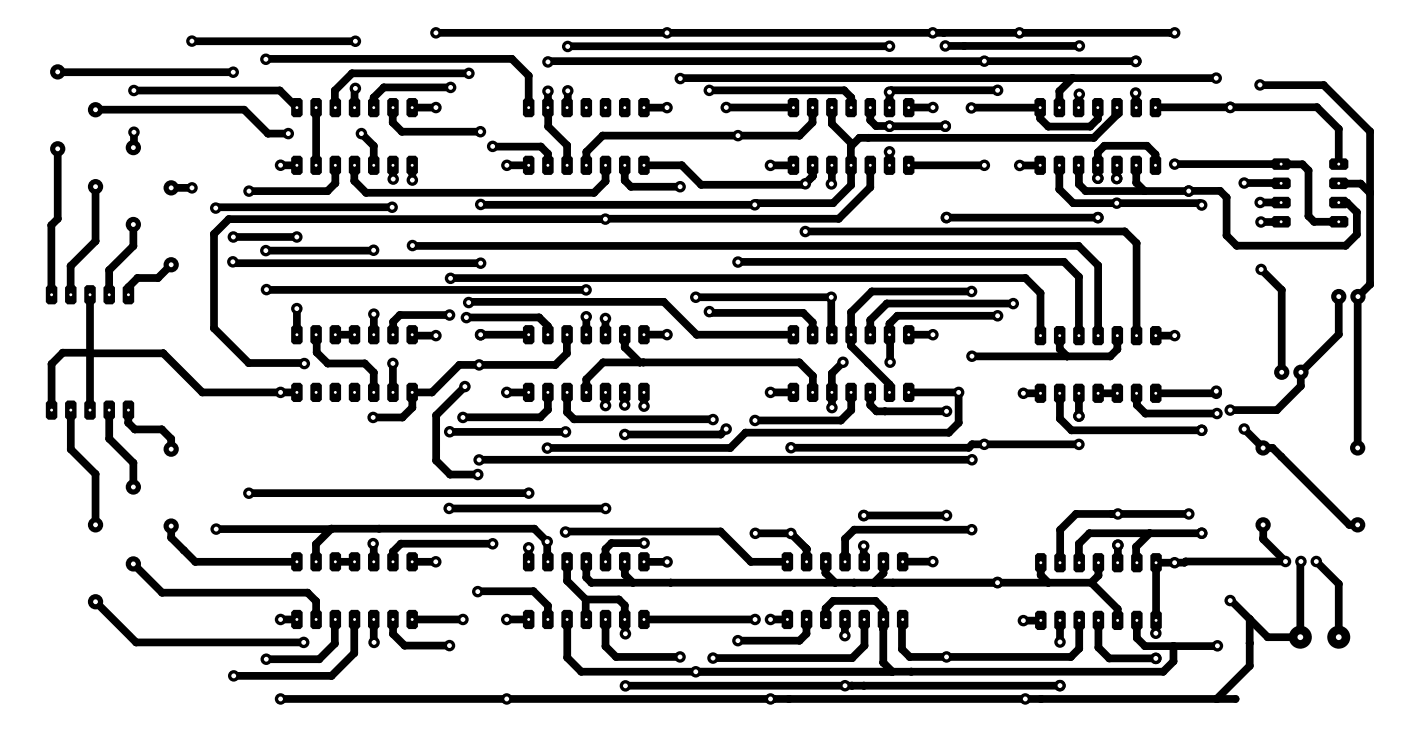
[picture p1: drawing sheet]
<svg xmlns="http://www.w3.org/2000/svg" width="185mm" height="96mm" viewBox="0 0 185 96" stroke-linecap="round" stroke-linejoin="round" font-family="sans-serif">
<g fill="#000">
<circle cx="7.7" cy="9.5" r=".51"/>
<circle cx="12.6" cy="14.5" r=".51"/>
<circle cx="17.7" cy="19.4" r=".51"/>
<circle cx="25.4" cy="5.4" r=".51"/>
<circle cx="35.2" cy="7.8" r=".51"/>
<circle cx="35.4" cy="17.6" r=".51"/>
<circle cx="37" cy="12" r=".51"/>
<circle cx="44.3" cy="12" r=".51"/>
<circle cx="44.3" cy="14.2" r=".51"/>
<circle cx="46.5" cy="9.7" r=".51"/>
<circle cx="46.9" cy="11.8" r=".51"/>
<circle cx="49.4" cy="12.9" r=".51"/>
<circle cx="49.4" cy="14.2" r=".51"/>
<circle cx="49.4" cy="19.3" r=".51"/>
<circle cx="50.7" cy="11.5" r=".51"/>
<circle cx="51.9" cy="16.2" r=".51"/>
<circle cx="51.9" cy="14.2" r=".51"/>
<circle cx="53.1" cy="17.4" r=".51"/>
<circle cx="54.5" cy="14.2" r=".51"/>
<circle cx="65.3" cy="19.3" r=".51"/>
<circle cx="65.4" cy="19.4" r=".51"/>
<circle cx="67.7" cy="7.8" r=".51"/>
<circle cx="69.9" cy="10" r=".51"/>
<circle cx="71.5" cy="19.4" r=".51"/>
<circle cx="72.4" cy="14.2" r=".51"/>
<circle cx="72.5" cy="16.7" r=".51"/>
<circle cx="72.5" cy="14.3" r=".51"/>
<circle cx="72.5" cy="8.1" r=".51"/>
<circle cx="75" cy="19.2" r=".51"/>
<circle cx="75.1" cy="14.1" r=".51"/>
<circle cx="75.1" cy="6.1" r=".51"/>
<circle cx="79.7" cy="17.9" r=".51"/>
<circle cx="85.1" cy="14.2" r=".51"/>
<circle cx="90" cy="10.3" r=".51"/>
<circle cx="104.9" cy="14.2" r=".51"/>
<circle cx="105.7" cy="17.9" r=".51"/>
<circle cx="107.4" cy="16.2" r=".51"/>
<circle cx="107.4" cy="14.2" r=".51"/>
<circle cx="110" cy="14.2" r=".51"/>
<circle cx="110" cy="16.4" r=".51"/>
<circle cx="111.6" cy="11.9" r=".51"/>
<circle cx="112.5" cy="19.3" r=".51"/>
<circle cx="112.5" cy="18.9" r=".51"/>
<circle cx="112.5" cy="12.9" r=".51"/>
<circle cx="112.5" cy="14.2" r=".51"/>
<circle cx="113.6" cy="18.2" r=".51"/>
<circle cx="114.8" cy="18.2" r=".51"/>
<circle cx="115" cy="15.9" r=".51"/>
<circle cx="115.8" cy="16.6" r=".51"/>
<circle cx="117.6" cy="16.6" r=".51"/>
<circle cx="117.6" cy="12.2" r=".51"/>
<circle cx="117.8" cy="11.9" r=".51"/>
<circle cx="120.1" cy="14.2" r=".51"/>
<circle cx="123.3" cy="4.3" r=".76"/>
<circle cx="124.8" cy="4.3" r=".51"/>
<circle cx="127.5" cy="6.1" r=".51"/>
<circle cx="128.4" cy="14.2" r=".51"/>
<circle cx="137.5" cy="15.6" r=".51"/>
<circle cx="138.6" cy="16.7" r=".51"/>
<circle cx="140" cy="12" r=".51"/>
<circle cx="140" cy="14.2" r=".51"/>
<circle cx="141.8" cy="10.3" r=".51"/>
<circle cx="142.7" cy="14.1" r=".51"/>
<circle cx="144.1" cy="16.7" r=".51"/>
<circle cx="144.6" cy="18.2" r=".51"/>
<circle cx="145.1" cy="14.2" r=".51"/>
<circle cx="145.1" cy="15.7" r=".51"/>
<circle cx="146" cy="19.3" r=".51"/>
<circle cx="147.7" cy="15.1" r=".51"/>
<circle cx="150.1" cy="14.1" r=".51"/>
<circle cx="151.6" cy="19.3" r=".51"/>
<circle cx="152.8" cy="14.2" r=".51"/>
<circle cx="154.8" cy="4.3" r=".51"/>
<circle cx="162.7" cy="14.2" r=".51"/>
<circle cx="166.6" cy="11.2" r=".51"/>
<circle cx="174.1" cy="14.2" r=".51"/>
<circle cx="175" cy="11.2" r=".51"/>
<circle cx="177" cy="17" r=".51"/>
<circle cx="181.1" cy="17.4" r=".51"/>
<circle cx="6.8" cy="29.7" r=".51"/>
<circle cx="6.8" cy="38.9" r=".51"/>
<circle cx="7.6" cy="28.9" r=".51"/>
<circle cx="9.3" cy="38.9" r=".51"/>
<circle cx="9.3" cy="35.1" r=".51"/>
<circle cx="12.6" cy="31.9" r=".51"/>
<circle cx="14.4" cy="35.7" r=".51"/>
<circle cx="14.4" cy="38.9" r=".51"/>
<circle cx="17" cy="37.9" r=".51"/>
<circle cx="17.6" cy="32.5" r=".51"/>
<circle cx="18.2" cy="36.7" r=".51"/>
<circle cx="20.9" cy="36.7" r=".51"/>
<circle cx="22.6" cy="24.8" r=".51"/>
<circle cx="28.3" cy="30.9" r=".51"/>
<circle cx="28.6" cy="27.4" r=".51"/>
<circle cx="30.2" cy="28.9" r=".51"/>
<circle cx="31" cy="34.8" r=".51"/>
<circle cx="35.3" cy="38.3" r=".51"/>
<circle cx="37.1" cy="21.8" r=".51"/>
<circle cx="43.3" cy="25.2" r=".51"/>
<circle cx="44.3" cy="24.2" r=".51"/>
<circle cx="44.3" cy="21.8" r=".51"/>
<circle cx="46.8" cy="23.9" r=".51"/>
<circle cx="46.8" cy="21.9" r=".51"/>
<circle cx="48.4" cy="25.5" r=".51"/>
<circle cx="49.3" cy="33.1" r=".51"/>
<circle cx="51.9" cy="23.6" r=".51"/>
<circle cx="54.5" cy="21.9" r=".51"/>
<circle cx="54.6" cy="32.5" r=".51"/>
<circle cx="59.6" cy="36.7" r=".51"/>
<circle cx="62.1" cy="39.9" r=".51"/>
<circle cx="63.6" cy="27.1" r=".51"/>
<circle cx="69.9" cy="21.8" r=".51"/>
<circle cx="72.4" cy="20.3" r=".51"/>
<circle cx="72.4" cy="21.8" r=".51"/>
<circle cx="77.5" cy="20.1" r=".51"/>
<circle cx="77.5" cy="21.8" r=".51"/>
<circle cx="78.5" cy="25.5" r=".51"/>
<circle cx="80" cy="23.9" r=".51"/>
<circle cx="80.1" cy="28.9" r=".51"/>
<circle cx="82.6" cy="23.8" r=".51"/>
<circle cx="82.6" cy="21.8" r=".51"/>
<circle cx="83.4" cy="24.7" r=".51"/>
<circle cx="87.7" cy="39.9" r=".51"/>
<circle cx="90.1" cy="21.8" r=".51"/>
<circle cx="92" cy="39.3" r=".51"/>
<circle cx="92.7" cy="24.4" r=".51"/>
<circle cx="97.6" cy="34.6" r=".51"/>
<circle cx="100" cy="26.8" r=".51"/>
<circle cx="104.9" cy="21.8" r=".51"/>
<circle cx="106.3" cy="24.4" r=".51"/>
<circle cx="106.5" cy="30.6" r=".51"/>
<circle cx="107.4" cy="23.3" r=".51"/>
<circle cx="110" cy="24.2" r=".51"/>
<circle cx="110.1" cy="26.8" r=".51"/>
<circle cx="110.9" cy="28.9" r=".51"/>
<circle cx="112.5" cy="21.8" r=".51"/>
<circle cx="112.5" cy="24.5" r=".51"/>
<circle cx="115" cy="24.7" r=".51"/>
<circle cx="115.3" cy="38.5" r=".51"/>
<circle cx="117.6" cy="21.8" r=".51"/>
<circle cx="125.1" cy="28.7" r=".51"/>
<circle cx="135.6" cy="36.7" r=".51"/>
<circle cx="137.5" cy="21.9" r=".51"/>
<circle cx="137.5" cy="38.7" r=".51"/>
<circle cx="140" cy="21.8" r=".51"/>
<circle cx="140" cy="25" r=".51"/>
<circle cx="140.7" cy="34.6" r=".51"/>
<circle cx="141.9" cy="26.8" r=".51"/>
<circle cx="142.6" cy="32.5" r=".51"/>
<circle cx="142.6" cy="36.6" r=".51"/>
<circle cx="142.6" cy="24.3" r=".51"/>
<circle cx="142.6" cy="21.9" r=".51"/>
<circle cx="143.5" cy="25.2" r=".51"/>
<circle cx="145.1" cy="20.1" r=".51"/>
<circle cx="145.2" cy="35.1" r=".51"/>
<circle cx="147.6" cy="21.9" r=".51"/>
<circle cx="148.7" cy="30.6" r=".51"/>
<circle cx="150.2" cy="24.1" r=".51"/>
<circle cx="150.2" cy="21.8" r=".51"/>
<circle cx="150.2" cy="32.1" r=".51"/>
<circle cx="151.3" cy="25.2" r=".51"/>
<circle cx="152.7" cy="20.4" r=".51"/>
<circle cx="157.2" cy="25.2" r=".51"/>
<circle cx="158.6" cy="26.8" r=".51"/>
<circle cx="161.3" cy="25.2" r=".51"/>
<circle cx="162.1" cy="26.1" r=".51"/>
<circle cx="162.1" cy="31.1" r=".51"/>
<circle cx="163.5" cy="32.5" r=".51"/>
<circle cx="169.3" cy="24.2" r=".51"/>
<circle cx="169.3" cy="29.3" r=".51"/>
<circle cx="169.3" cy="26.7" r=".51"/>
<circle cx="169.4" cy="21.7" r=".51"/>
<circle cx="169.4" cy="38.3" r=".51"/>
<circle cx="172.2" cy="21.7" r=".51"/>
<circle cx="173" cy="28.5" r=".51"/>
<circle cx="173" cy="22.5" r=".51"/>
<circle cx="173.7" cy="29.3" r=".51"/>
<circle cx="177" cy="24.3" r=".51"/>
<circle cx="177.9" cy="32.5" r=".51"/>
<circle cx="178.1" cy="26.8" r=".51"/>
<circle cx="179.4" cy="31" r=".51"/>
<circle cx="179.4" cy="28" r=".51"/>
<circle cx="179.5" cy="39.2" r=".51"/>
<circle cx="179.9" cy="24.3" r=".51"/>
<circle cx="181.1" cy="37.5" r=".51"/>
<circle cx="181.1" cy="37.6" r=".51"/>
<circle cx="181.1" cy="25.5" r=".51"/>
<circle cx="6.8" cy="48.1" r=".51"/>
<circle cx="8.3" cy="46.6" r=".51"/>
<circle cx="9.4" cy="59.4" r=".51"/>
<circle cx="11.8" cy="46.6" r=".51"/>
<circle cx="11.9" cy="46.7" r=".51"/>
<circle cx="14.4" cy="58" r=".51"/>
<circle cx="17" cy="54.2" r=".51"/>
<circle cx="17" cy="55.9" r=".51"/>
<circle cx="17.8" cy="56.7" r=".51"/>
<circle cx="21.4" cy="56.7" r=".51"/>
<circle cx="21.6" cy="46.7" r=".51"/>
<circle cx="22.6" cy="58" r=".51"/>
<circle cx="26.7" cy="51.8" r=".51"/>
<circle cx="28.3" cy="43.4" r=".51"/>
<circle cx="32.9" cy="48" r=".51"/>
<circle cx="39.2" cy="40.8" r=".51"/>
<circle cx="40.2" cy="48" r=".51"/>
<circle cx="41.9" cy="46.6" r=".51"/>
<circle cx="41.9" cy="44.3" r=".51"/>
<circle cx="43.3" cy="48" r=".51"/>
<circle cx="48.2" cy="48" r=".51"/>
<circle cx="49.4" cy="49.2" r=".51"/>
<circle cx="49.4" cy="44.2" r=".51"/>
<circle cx="51.9" cy="51.8" r=".51"/>
<circle cx="52" cy="42.5" r=".51"/>
<circle cx="52" cy="44.2" r=".51"/>
<circle cx="52.9" cy="41.6" r=".51"/>
<circle cx="53.2" cy="55.1" r=".51"/>
<circle cx="54.5" cy="51.8" r=".51"/>
<circle cx="54.5" cy="51.9" r=".51"/>
<circle cx="54.5" cy="53.8" r=".51"/>
<circle cx="54.6" cy="44.3" r=".51"/>
<circle cx="57.1" cy="51.8" r=".51"/>
<circle cx="57.7" cy="54.9" r=".51"/>
<circle cx="59.5" cy="57.1" r=".51"/>
<circle cx="60.7" cy="48.2" r=".51"/>
<circle cx="61.2" cy="55.1" r=".51"/>
<circle cx="61.7" cy="41.9" r=".51"/>
<circle cx="67" cy="51.8" r=".51"/>
<circle cx="69.9" cy="51.8" r=".51"/>
<circle cx="71.3" cy="41.9" r=".51"/>
<circle cx="71.4" cy="55.1" r=".51"/>
<circle cx="72.4" cy="59.2" r=".51"/>
<circle cx="72.4" cy="54.1" r=".51"/>
<circle cx="72.4" cy="43.1" r=".51"/>
<circle cx="73.4" cy="48.2" r=".51"/>
<circle cx="74.9" cy="46.7" r=".51"/>
<circle cx="74.9" cy="44.3" r=".51"/>
<circle cx="75" cy="54.5" r=".51"/>
<circle cx="75.9" cy="55.4" r=".51"/>
<circle cx="77.5" cy="50.1" r=".51"/>
<circle cx="77.5" cy="51.8" r=".51"/>
<circle cx="77.5" cy="41.9" r=".51"/>
<circle cx="79.7" cy="47.9" r=".51"/>
<circle cx="80" cy="44.2" r=".51"/>
<circle cx="80" cy="53.6" r=".51"/>
<circle cx="82.6" cy="53.5" r=".51"/>
<circle cx="82.6" cy="45.9" r=".51"/>
<circle cx="82.6" cy="45.3" r=".51"/>
<circle cx="84.6" cy="47.9" r=".51"/>
<circle cx="85" cy="47.9" r=".51"/>
<circle cx="85.1" cy="53.6" r=".51"/>
<circle cx="85.1" cy="44.2" r=".51"/>
<circle cx="92.1" cy="44.2" r=".51"/>
<circle cx="93.9" cy="41.3" r=".51"/>
<circle cx="94.2" cy="55.4" r=".51"/>
<circle cx="95.3" cy="57.4" r=".51"/>
<circle cx="96.5" cy="59.2" r=".51"/>
<circle cx="98.6" cy="57.2" r=".51"/>
<circle cx="104.6" cy="59.1" r=".51"/>
<circle cx="105.7" cy="47.9" r=".51"/>
<circle cx="106.2" cy="41.3" r=".51"/>
<circle cx="107.4" cy="42.6" r=".51"/>
<circle cx="107.5" cy="49.7" r=".51"/>
<circle cx="107.5" cy="51.8" r=".51"/>
<circle cx="109.9" cy="44.1" r=".51"/>
<circle cx="110" cy="49.3" r=".51"/>
<circle cx="110" cy="51.8" r=".51"/>
<circle cx="111.2" cy="55.5" r=".51"/>
<circle cx="112.5" cy="41.3" r=".51"/>
<circle cx="112.5" cy="45.7" r=".51"/>
<circle cx="112.5" cy="44.2" r=".51"/>
<circle cx="112.5" cy="54.2" r=".51"/>
<circle cx="112.5" cy="51.9" r=".51"/>
<circle cx="114.7" cy="47.9" r=".51"/>
<circle cx="115" cy="51.8" r=".51"/>
<circle cx="115" cy="53.5" r=".51"/>
<circle cx="115" cy="42.3" r=".51"/>
<circle cx="115.9" cy="54.3" r=".51"/>
<circle cx="117" cy="54.3" r=".51"/>
<circle cx="117.2" cy="40.1" r=".51"/>
<circle cx="117.6" cy="50.8" r=".51"/>
<circle cx="117.6" cy="42.8" r=".51"/>
<circle cx="117.7" cy="44.3" r=".51"/>
<circle cx="118.6" cy="41.7" r=".51"/>
<circle cx="120.1" cy="44.2" r=".51"/>
<circle cx="125.4" cy="57.2" r=".51"/>
<circle cx="126.7" cy="55.9" r=".51"/>
<circle cx="128.1" cy="59.1" r=".51"/>
<circle cx="128.5" cy="47.1" r=".51"/>
<circle cx="128.5" cy="58.7" r=".51"/>
<circle cx="133.9" cy="40.1" r=".51"/>
<circle cx="137.5" cy="52" r=".51"/>
<circle cx="140.1" cy="44.3" r=".51"/>
<circle cx="140.1" cy="46.1" r=".51"/>
<circle cx="140.1" cy="55.3" r=".51"/>
<circle cx="140.1" cy="52" r=".51"/>
<circle cx="141.1" cy="47.1" r=".51"/>
<circle cx="141.6" cy="56.8" r=".51"/>
<circle cx="142.6" cy="58.7" r=".51"/>
<circle cx="142.6" cy="55" r=".51"/>
<circle cx="146.8" cy="47.1" r=".51"/>
<circle cx="147.7" cy="46.1" r=".51"/>
<circle cx="150.3" cy="52" r=".51"/>
<circle cx="150.3" cy="53.5" r=".51"/>
<circle cx="151.4" cy="54.6" r=".51"/>
<circle cx="158.9" cy="56.8" r=".51"/>
<circle cx="168.2" cy="59.2" r=".51"/>
<circle cx="168.8" cy="54.2" r=".51"/>
<circle cx="172" cy="51" r=".51"/>
<circle cx="172" cy="49.2" r=".51"/>
<circle cx="177" cy="44.2" r=".51"/>
<circle cx="12.6" cy="62.6" r=".51"/>
<circle cx="17.6" cy="61.1" r=".51"/>
<circle cx="21.4" cy="78.3" r=".51"/>
<circle cx="22.6" cy="71" r=".51"/>
<circle cx="24.3" cy="72.7" r=".51"/>
<circle cx="25.8" cy="74.2" r=".51"/>
<circle cx="32.9" cy="65.1" r=".51"/>
<circle cx="40.7" cy="78.3" r=".51"/>
<circle cx="41.8" cy="74.2" r=".51"/>
<circle cx="41.8" cy="71.9" r=".51"/>
<circle cx="41.8" cy="79.4" r=".51"/>
<circle cx="43.7" cy="69.9" r=".51"/>
<circle cx="43.8" cy="69.8" r=".51"/>
<circle cx="49.4" cy="71.9" r=".51"/>
<circle cx="50.1" cy="69.8" r=".51"/>
<circle cx="51.9" cy="72.9" r=".51"/>
<circle cx="53" cy="71.8" r=".51"/>
<circle cx="54.5" cy="74.2" r=".51"/>
<circle cx="57.7" cy="60.8" r=".51"/>
<circle cx="59.4" cy="67.2" r=".51"/>
<circle cx="59.5" cy="62.7" r=".51"/>
<circle cx="63.2" cy="78.1" r=".51"/>
<circle cx="63.4" cy="60.7" r=".51"/>
<circle cx="65.1" cy="71.8" r=".51"/>
<circle cx="69.9" cy="72.4" r=".51"/>
<circle cx="70.5" cy="78.1" r=".51"/>
<circle cx="70.6" cy="69.8" r=".51"/>
<circle cx="72.3" cy="74.1" r=".51"/>
<circle cx="74.8" cy="70.2" r=".51"/>
<circle cx="75" cy="76.7" r=".51"/>
<circle cx="77.4" cy="79.2" r=".51"/>
<circle cx="77.5" cy="74.2" r=".51"/>
<circle cx="77.5" cy="76.3" r=".51"/>
<circle cx="78.2" cy="77" r=".51"/>
<circle cx="80" cy="72.5" r=".51"/>
<circle cx="80" cy="74.2" r=".51"/>
<circle cx="80.8" cy="71.7" r=".51"/>
<circle cx="81.8" cy="79.2" r=".51"/>
<circle cx="82.6" cy="80" r=".51"/>
<circle cx="82.6" cy="75.9" r=".51"/>
<circle cx="82.6" cy="74.2" r=".51"/>
<circle cx="83.7" cy="77" r=".51"/>
<circle cx="85.1" cy="74.2" r=".51"/>
<circle cx="88.7" cy="77" r=".51"/>
<circle cx="95.3" cy="70.2" r=".51"/>
<circle cx="99.3" cy="74.2" r=".51"/>
<circle cx="104.6" cy="70.5" r=".51"/>
<circle cx="106.5" cy="72.4" r=".51"/>
<circle cx="106.6" cy="72.5" r=".51"/>
<circle cx="109.1" cy="74.3" r=".51"/>
<circle cx="109.1" cy="75.7" r=".51"/>
<circle cx="110.1" cy="79.4" r=".51"/>
<circle cx="110.4" cy="77" r=".51"/>
<circle cx="111.7" cy="71.2" r=".51"/>
<circle cx="111.7" cy="74.2" r=".51"/>
<circle cx="112.9" cy="77" r=".51"/>
<circle cx="112.9" cy="70" r=".51"/>
<circle cx="114.2" cy="74.1" r=".51"/>
<circle cx="115.5" cy="77" r=".51"/>
<circle cx="115.7" cy="79.4" r=".51"/>
<circle cx="116.8" cy="75.7" r=".51"/>
<circle cx="118" cy="77" r=".51"/>
<circle cx="119.4" cy="74.2" r=".51"/>
<circle cx="131.8" cy="77" r=".51"/>
<circle cx="137.6" cy="76" r=".51"/>
<circle cx="137.6" cy="74.3" r=".51"/>
<circle cx="138.6" cy="77" r=".51"/>
<circle cx="140.1" cy="70" r=".51"/>
<circle cx="140.1" cy="74.3" r=".51"/>
<circle cx="142.2" cy="67.9" r=".51"/>
<circle cx="142.6" cy="74.3" r=".51"/>
<circle cx="142.6" cy="71.8" r=".51"/>
<circle cx="144" cy="70.4" r=".51"/>
<circle cx="144.3" cy="77" r=".51"/>
<circle cx="145.2" cy="76" r=".51"/>
<circle cx="147" cy="67.9" r=".51"/>
<circle cx="147.8" cy="74.3" r=".51"/>
<circle cx="150.2" cy="72.2" r=".51"/>
<circle cx="150.2" cy="74.2" r=".51"/>
<circle cx="152" cy="70.4" r=".51"/>
<circle cx="152.8" cy="74.3" r=".51"/>
<circle cx="155.3" cy="74.3" r=".51"/>
<circle cx="156.6" cy="74.3" r=".51"/>
<circle cx="156.7" cy="74.2" r=".51"/>
<circle cx="162.7" cy="79.3" r=".51"/>
<circle cx="167" cy="71.2" r=".51"/>
<circle cx="167" cy="69.4" r=".51"/>
<circle cx="167" cy="71.1" r=".51"/>
<circle cx="169.4" cy="60.3" r=".51"/>
<circle cx="171.9" cy="74.3" r=".51"/>
<circle cx="177" cy="77.1" r=".51"/>
<circle cx="178.4" cy="69.3" r=".51"/>
<circle cx="18" cy="84.9" r=".51"/>
<circle cx="42.2" cy="87.1" r=".51"/>
<circle cx="43.8" cy="89.3" r=".51"/>
<circle cx="44.3" cy="85" r=".51"/>
<circle cx="44.3" cy="81.9" r=".51"/>
<circle cx="46.8" cy="86.3" r=".51"/>
<circle cx="46.8" cy="81.9" r=".51"/>
<circle cx="49.4" cy="84.8" r=".51"/>
<circle cx="52" cy="83.8" r=".51"/>
<circle cx="52" cy="81.9" r=".51"/>
<circle cx="53.5" cy="85.3" r=".51"/>
<circle cx="54.5" cy="81.8" r=".51"/>
<circle cx="72.4" cy="80" r=".51"/>
<circle cx="75" cy="86.9" r=".51"/>
<circle cx="75" cy="81.9" r=".51"/>
<circle cx="76.8" cy="88.7" r=".51"/>
<circle cx="77.4" cy="81.8" r=".51"/>
<circle cx="80" cy="85.4" r=".51"/>
<circle cx="81.4" cy="86.8" r=".51"/>
<circle cx="82.6" cy="81.8" r=".51"/>
<circle cx="82.7" cy="81.9" r=".51"/>
<circle cx="82.7" cy="90.6" r=".51"/>
<circle cx="89.9" cy="86.8" r=".51"/>
<circle cx="101.8" cy="92.3" r=".51"/>
<circle cx="102.3" cy="92.3" r=".51"/>
<circle cx="104.3" cy="92.3" r=".51"/>
<circle cx="105.7" cy="84.6" r=".51"/>
<circle cx="106.6" cy="83.7" r=".51"/>
<circle cx="106.6" cy="81.9" r=".51"/>
<circle cx="109.1" cy="81.8" r=".51"/>
<circle cx="109.1" cy="80.4" r=".51"/>
<circle cx="111.7" cy="81.9" r=".51"/>
<circle cx="112.6" cy="90.6" r=".51"/>
<circle cx="112.6" cy="86.9" r=".51"/>
<circle cx="114.2" cy="90.6" r=".51"/>
<circle cx="114.3" cy="85.3" r=".51"/>
<circle cx="114.3" cy="81.9" r=".51"/>
<circle cx="116.8" cy="87.5" r=".51"/>
<circle cx="116.8" cy="83.1" r=".51"/>
<circle cx="116.8" cy="81.9" r=".51"/>
<circle cx="116.8" cy="80.4" r=".51"/>
<circle cx="117.9" cy="88.7" r=".51"/>
<circle cx="118" cy="88.7" r=".51"/>
<circle cx="119.2" cy="85.8" r=".51"/>
<circle cx="119.2" cy="81.9" r=".51"/>
<circle cx="120.3" cy="86.8" r=".51"/>
<circle cx="120.5" cy="88.7" r=".51"/>
<circle cx="137.6" cy="82" r=".51"/>
<circle cx="137.6" cy="92.3" r=".51"/>
<circle cx="140.1" cy="84.8" r=".51"/>
<circle cx="141.6" cy="86.8" r=".51"/>
<circle cx="142.7" cy="85.7" r=".51"/>
<circle cx="145.2" cy="85.5" r=".51"/>
<circle cx="145.2" cy="82" r=".51"/>
<circle cx="146.6" cy="87" r=".51"/>
<circle cx="147.7" cy="80.5" r=".51"/>
<circle cx="150.3" cy="84.3" r=".51"/>
<circle cx="151.4" cy="85.4" r=".51"/>
<circle cx="152.8" cy="83.6" r=".51"/>
<circle cx="153.8" cy="88.7" r=".51"/>
<circle cx="155.1" cy="85.4" r=".51"/>
<circle cx="155.1" cy="87.4" r=".51"/>
<circle cx="160.8" cy="92.3" r=".51"/>
<circle cx="160.9" cy="85.4" r=".51"/>
<circle cx="163.3" cy="92.3" r=".51"/>
<circle cx="165.2" cy="85" r=".51"/>
<circle cx="165.2" cy="88" r=".51"/>
<circle cx="165.2" cy="81.8" r=".51"/>
<circle cx="167.6" cy="84.2" r=".51"/>
</g>
<g fill="none" stroke="#000" stroke-width="1">
<path d="M7.6 9.5h23.2M7.6 19.7v9.2l-.8 .8v9.2M12.6 14.5h19.7l3.1 3.1h2.7M17.7 12h19.3l2.2 2.2M17.7 17.5v1.9l-.1 .1M25.4 5.4h21.6M35.1 7.8h32.6l2.2 2.2v4.2M41.8 14.2v7.6M47 11.7l-.1 .1v2.4M47.8 17.6l1.6 1.7v2.5M49.4 14.2h.1M51.9 14.2v2l1.2 1.2h10.4"/>
<path d="M54.5 14.2h3.1M54.5 14.2h.1M57.6 4.3h97.7M59.6 11.5h-8.9l-1.3 1.4v1.3M62 9.7h-15.5l-2.2 2.3v2.2M65.1 19.3l6.4 .1 .9 .9v1.5M72.4 14.2h.1M72.4 14.2l.1 2.5 2.5 2.5v2.6M72.4 12v2.2M75.1 12v2.1l-.1 .1M85.1 14.2h3.1M93.8 11.9h17.8l.9 1v1.3"/>
<path d="M96 14.2h8.9M107.4 14.2v2l-1.7 1.7h-26l-2.2 2.2v1.7M110 14.2v2.2l2.5 2.5v5.6l-2.4 2.3h-10.1l-.2 .3-36.3-.1M115 14.2v1.7l.8 .7 9.2 .1M117.6 6.1h-42.6M120.1 14.2h3.2M120.1 14.2h.1M125 6.1h17.7M131.9 11.9h-14.1l-.2 .3v2M141.8 10.3l-1.8 1.7v2.2M142.7 12.4v1.7l-.1 .1M145.1 14.2v1.5l-1 1h-5.5l-1.1-1.1v-1.4l-9.1 .1"/>
<path d="M147.7 14.2v.9l-3.1 3.1h-31l-1.1 1.1M150.1 12.3v1.8l.1 .1M150.2 8.1h-77.7l-.1 .1M152.7 14.2h21.4l2.9 2.8v4.7M160.8 10.3l-70.9 .1M162.7 14.2h-.1M166.6 11.2h8.4l6.1 6.2v20.2l-1.6 1.6v20M9.3 38.9h.1M11.9 38.9v15.3M12.6 24.7v7.2l-3.3 3.2v3.8M14.4 38.9h.1M17.6 29.7v2.8l-3.2 3.2v3.2"/>
<path d="M22.6 35l-1.7 1.7h-2.7l-1.2 1.2v1M22.6 24.8h2.8M30.8 34.6l.2 .2h32.5M30.8 31.3h8.4M35.2 38.3h42.3M37.1 21.8h2.1M44.3 21.8v2.4l-1 1h-10.4M46.9 21.8l-.1 2.1 1.6 1.6h30.1l1.5-1.6v-2.1M49.4 33.1h-14.3M51.8 27.4h-23.2l-.1 .1M51.9 21.8l.1 1.9M54.5 21.8v.1"/>
<path d="M54.5 21.9v1.9M54.5 32.4l88.1 .1 2.6 2.6v9.2M59.6 36.8l76-.1 1.9 2v5.6M62 40l.1-.1h25.6l4.4 4.3h12.8M67 21.8h2.9M82.6 21.8v2l.8 .9h6.5M85.1 21.8h5l2.6 2.6h13.6l1.1-1.1M92 39.3h17.9v4.8l.1 .1M97.6 34.6h43.1l1.9 2v7.7M104.9 21.8h-3.1M106.5 30.6h42.2l1.5 1.5v12.2M107.4 21.8v1.5l-.9 1"/>
<path d="M110 21.8l-.1 2.5M115 21.8v2.9l-4.1 4.2h-80.7l-1.9 2v12.5l4.6 4.6h7.3M117.6 20.1v1.7M120.1 21.8h10M125.1 28.7h20M125.1 28.7v.1M125.1 28.7h.1M128.4 38.5h-13.1l-2.8 2.8v4.4l5.1 5.1v1M137.5 21.8l-2.7 .1M140 21.8v3.2l1.9 1.8h16.7l.3 .3M142.6 21.8v2.5l.9 .9h17.8l.8 .9v5l1.4 1.4h14.4l1.5-1.5v-3l-1.3-1.2h-1.1M147.7 21.8l-.1 1.8"/>
<path d="M150.2 21.8v2.3l1.1 1.1M152.7 21.8v-1.4l-1.1-1.1h-5.6l-.9 .8v3.4M155.3 21.7h16.9l.8 .8v6l.7 .8h3.3M164.5 24.2h4.9M166.6 26.7l2.8 .1M166.7 29.3h2.6M166.7 35.6l2.7 2.7v10.9M169.4 29.3h-.1M177 39.2v5l-5 5v1.8l-3.2 3.2h-6.2M177 24.2l2.9 .1 1.2 1.2M9.4 54.2v5.2l3.2 3.2v6.7M14.4 54.2v3.8l3.2 3.1v3.2"/>
<path d="M17 54.2v1.7l.8 .8h3.6l1.2 1.3v1.3M39.2 40.8v3.4M39.2 51.8h-12.5l-5.1-5.1-13.3-.1-1.5 1.5v6.1M41.8 44.2l.1 .1v2.3l1.4 1.4h4.9l1.2 1.2v2.6M44.3 44.2h2.6M49.4 41.5v2.7M49.4 44.2h.1M51.9 48v3.8M54.5 44.2l.1 .1h3M54.5 51.8v.1M54.5 51.9v1.9l-1.3 1.3h-3.9M59.4 41.6h-6.5l-.9 .9-.1 1.7"/>
<path d="M59.4 57l15.4 .1M61.5 51.1l-3.8 3.8v5.9l1.8 1.9h3.7M61.7 42l9.6-.1 1.1 1.2v1.1M67 51.8h2.9M67 51.8h.1M69.9 44.2h-6.4M69.9 51.8h.1M72.4 51.8v2.3l-1 1h-10.2M75 44.2l-.1 2.5-1.5 1.5h-12.7l-3.6 3.6h-2.6M75 51.8v2.7l.9 .9h18.4M77.5 41.8v2.4M77.5 51.8v-1.7l2.2-2.2h26l1.8 1.8-.1 2.1"/>
<path d="M80 44.2h.1M80 42.1v2.1M80 51.8v1.8M82.6 44.2v1.7l2 2M82.6 51.8v1.7M82.6 53.5h.1M85.1 51.8v1.9M85.1 44.2h3.1M85.1 44.2h.1M93.8 41.2l.1 .1h12.3l1.2 1.3v1.6M96 56.7l-.7 .7h-12.7M101.9 51.8h3"/>
<path d="M111.4 47.9l-1.4 1.4v4.5M112.5 51.8v2.4l-1.3 1.3h-11.4M115 51.8v1.7l.9 .8h9.2M120.1 44.2h3.2M120.1 51.8h6.6v4.1l-1.3 1.3h-26.8l-2.1 2h-24.1M131.9 41.7h-13.3l-1 1.1 .1 5M133.9 40.1h-16.7l-2.2 2.2v1.9M135.3 52h2.2M140.1 52v3.3l1.5 1.5h17.3M140.1 44.3h.1M140.1 44.3v1.8l1 1M142.6 52v3"/>
<path d="M142.6 58.7h-14.1l-.4 .4h-23.5M145.2 52h2.5M147.7 44.3v1.8l-.9 1h-18.3M150.2 52l.1 1.5 1.1 1.1h9.5M152.8 44.3h2.5M152.8 52h8M158.9 56.8h.1M164.5 56.7l2.5 2.5h1.2l10.2 10.1h1.1M12.6 79.5l5.4 5.4h22.1M17.6 74.5l3.8 3.8h19.3l1.1 1.1v2.4M22.6 69.5v1.5l3.2 3.2h13.4M28.6 69.9h15.1"/>
<path d="M43.7 69.9l26.9-.1 1.7 1.8v2.5l.1 .1M43.7 69.9l-1.9 2v2.3M43.7 69.9h.1M44.3 74.2h2.6M49.3 71.8l.1 .1v2.3M54.5 74.2h3.1M59.4 67.2h20.7M63.2 78.2l7.3-.1 1.9 1.9v1.8M63.4 60.7h65.1M63.4 60.7l-.1 .1M65.1 71.8h-12.1l-1.1 1.1v1.3M69.9 72.4v1.8"/>
<path d="M69.9 65.1l-37 .1M74.8 70.3v-.1h20.5l4 4h4.8M75 74.2v2.5l2.4 2.5M77.4 79.2h4.4l.8 .8 .1 3.7M77.4 79.2v2.6h.1M77.5 74.2v2.1l.7 .7h66.1M82.6 74.2h.1M82.6 74.2v1.7l1.1 1.1M85.1 74.2h.1M85.1 74.2h3.1M85.1 71.7h-4.3l-.8 .8v1.7M99.8 70.5h4.8l1.9 1.9"/>
<path d="M104.6 70.5l2 2M106.6 72.5v1.7M109.2 74.2l-.1 1.5 1.3 1.3M114.2 72.1v2v.1M114.2 68.1h.1M114.2 68.1h10.9M116.8 74.2v1.5l-1.3 1.3M123.3 74.2h-4M128.5 70h-15.6l-1.2 1.2v3M131.9 76.9l-.1 .1M137.6 74.3v1.7l1 1M144.3 77l3.4 3.5v1.5"/>
<path d="M145.2 74.3v1.7l-.9 1M147.8 72l-.1 2.3M152 70.4l-1.8 1.8v2l.1 .1M155.3 74.3h.1M157.2 67.9h-15l-2.1 2.1v4.3M158.9 70.4h-14.9l-1.4 1.4 .1 2.5M167 69.3v1.9l2.9 3h-13.2l-.1 .1h-3.8v9.4M172 74.2l-.1 .1v9.9h-4.3l-4.9-4.9h-.1M174 74.2l3 2.9v7.1M37.1 81.8h2.1M37.1 92.3h126.2M44.3 81.8v.1v3.1l-2.1 2.1h-7"/>
<path d="M46.9 81.8l-.1 4.5-3 3h-12.9M49.4 81.8v3.1M51.9 81.8l.1 2 1.5 1.5h5.9M54.5 81.8h6.7M67 81.8h2.9M75 81.8v5.1l1.8 1.8h77l1.3-1.3v-2M80 81.8v3.6l1.4 1.4h8.5M85.1 81.8h14.7M101.9 81.8h2.2M106.6 81.8v1.9l-.9 .9h-8.2M109.1 81.8v-1.4l1-1h5.6l1.1 1v1.4M109.1 81.8h.1"/>
<path d="M111.7 81.8v2.2M114.2 81.8l.1 3.5-1.7 1.6h-18.3M116.8 81.8v5.7l1.1 1.2M116.8 81.8v1.3M119.3 81.8l-.1 .1v3.9l1.1 1h21.3l1.1-1.1v-3.7M137.6 82h-2.3M140.1 90.6h-57.4M140.1 82v2.8M145.2 82v3.5l1.4 1.5h6.2M150.3 82v2.3l1.1 1.1 9.5-.1M165.2 81.8v6.2l-4.4 4.3"/>
</g>
<g fill="#000">
<circle cx="85.1" cy="14.2" r=".51"/>
<circle cx="117.6" cy="12.2" r=".51"/>
<circle cx="117.6" cy="16.7" r=".51"/>
<circle cx="140" cy="14.2" r=".51"/>
<circle cx="145.1" cy="14.2" r=".51"/>
<circle cx="69.9" cy="21.8" r=".51"/>
<circle cx="72.4" cy="21.8" r=".51"/>
<circle cx="92" cy="39.3" r=".51"/>
<circle cx="117.6" cy="21.8" r=".51"/>
<circle cx="54.5" cy="51.8" r=".51"/>
<circle cx="67" cy="51.8" r=".51"/>
<circle cx="77.5" cy="51.8" r=".51"/>
<circle cx="80" cy="53.6" r=".51"/>
<circle cx="104.6" cy="59.1" r=".51"/>
<circle cx="112.5" cy="44.2" r=".51"/>
<circle cx="115" cy="51.8" r=".51"/>
<circle cx="120.1" cy="44.2" r=".51"/>
<circle cx="142.6" cy="55" r=".51"/>
<circle cx="158.9" cy="56.8" r=".51"/>
<circle cx="80" cy="74.2" r=".51"/>
<circle cx="115.5" cy="77" r=".51"/>
<circle cx="54.5" cy="81.8" r=".51"/>
<circle cx="82.6" cy="81.8" r=".51"/>
<circle cx="89.9" cy="86.8" r=".51"/>
<circle cx="140.1" cy="84.8" r=".51"/>
<circle cx="145.2" cy="82" r=".51"/>
</g>
<circle cx="123.3" cy="4.3" r=".32" fill="#fff"/>
<circle cx="157.1" cy="25.2" r=".76" fill="#000"/>
<circle cx="157.1" cy="25.2" r=".32" fill="#fff"/>
<circle cx="158.9" cy="70.5" r=".76" fill="#000"/>
<circle cx="158.9" cy="70.4" r=".32" fill="#fff"/>
<circle cx="101.9" cy="92.3" r=".76" fill="#000"/>
<circle cx="101.9" cy="92.3" r=".32" fill="#fff"/>
<circle cx="123.3" cy="14.2" r=".76" fill="#000"/>
<circle cx="123.3" cy="14.2" r=".32" fill="#fff"/>
<circle cx="123.3" cy="74.2" r=".76" fill="#000"/>
<circle cx="123.3" cy="74.2" r=".32" fill="#fff"/>
<circle cx="123.3" cy="44.2" r=".76" fill="#000"/>
<circle cx="123.3" cy="44.2" r=".32" fill="#fff"/>
<circle cx="101.8" cy="21.9" r=".76" fill="#000"/>
<circle cx="101.8" cy="21.8" r=".32" fill="#fff"/>
<circle cx="101.9" cy="51.8" r=".76" fill="#000"/>
<circle cx="101.9" cy="51.8" r=".32" fill="#fff"/>
<circle cx="101.9" cy="81.8" r=".76" fill="#000"/>
<circle cx="101.9" cy="81.8" r=".32" fill="#fff"/>
<circle cx="67" cy="92.3" r=".76" fill="#000"/>
<circle cx="67" cy="92.3" r=".32" fill="#fff"/>
<circle cx="67" cy="21.8" r=".76" fill="#000"/>
<circle cx="67" cy="21.8" r=".32" fill="#fff"/>
<circle cx="67" cy="51.8" r=".76" fill="#000"/>
<circle cx="67" cy="51.8" r=".32" fill="#fff"/>
<circle cx="67" cy="81.8" r=".76" fill="#000"/>
<circle cx="67" cy="81.8" r=".32" fill="#fff"/>
<circle cx="37.1" cy="92.3" r=".76" fill="#000"/>
<circle cx="37.1" cy="92.3" r=".32" fill="#fff"/>
<circle cx="37.1" cy="21.8" r=".76" fill="#000"/>
<circle cx="37.1" cy="21.8" r=".32" fill="#fff"/>
<circle cx="37.1" cy="51.8" r=".76" fill="#000"/>
<circle cx="37.1" cy="51.8" r=".32" fill="#fff"/>
<circle cx="37.1" cy="81.8" r=".76" fill="#000"/>
<circle cx="37.1" cy="81.8" r=".32" fill="#fff"/>
<circle cx="88.2" cy="4.3" r=".76" fill="#000"/>
<circle cx="88.2" cy="4.3" r=".32" fill="#fff"/>
<circle cx="88.2" cy="74.2" r=".76" fill="#000"/>
<circle cx="88.2" cy="74.2" r=".32" fill="#fff"/>
<circle cx="88.2" cy="44.2" r=".76" fill="#000"/>
<circle cx="88.2" cy="44.2" r=".32" fill="#fff"/>
<circle cx="88.2" cy="14.2" r=".76" fill="#000"/>
<circle cx="88.2" cy="14.2" r=".32" fill="#fff"/>
<circle cx="57.6" cy="4.3" r=".76" fill="#000"/>
<circle cx="57.6" cy="4.3" r=".32" fill="#fff"/>
<circle cx="57.6" cy="74.2" r=".76" fill="#000"/>
<circle cx="57.6" cy="74.2" r=".32" fill="#fff"/>
<circle cx="57.6" cy="44.3" r=".76" fill="#000"/>
<circle cx="57.6" cy="44.3" r=".32" fill="#fff"/>
<circle cx="57.6" cy="14.2" r=".76" fill="#000"/>
<circle cx="57.6" cy="14.2" r=".32" fill="#fff"/>
<circle cx="160.8" cy="52" r=".76" fill="#000"/>
<circle cx="160.8" cy="52" r=".32" fill="#fff"/>
<circle cx="140.1" cy="90.6" r=".76" fill="#000"/>
<circle cx="140.1" cy="90.6" r=".32" fill="#fff"/>
<circle cx="111.7" cy="90.6" r=".76" fill="#000"/>
<circle cx="111.7" cy="90.6" r=".32" fill="#fff"/>
<circle cx="111.7" cy="84" r=".76" fill="#000"/>
<circle cx="111.7" cy="84" r=".32" fill="#fff"/>
<circle cx="158.9" cy="56.8" r=".76" fill="#000"/>
<circle cx="158.9" cy="56.8" r=".32" fill="#fff"/>
<circle cx="142.6" cy="55" r=".76" fill="#000"/>
<circle cx="142.6" cy="55" r=".32" fill="#fff"/>
<circle cx="150.2" cy="8.1" r=".76" fill="#000"/>
<circle cx="150.2" cy="8.1" r=".32" fill="#fff"/>
<circle cx="99.8" cy="27.1" r=".76" fill="#000"/>
<circle cx="99.8" cy="27.1" r=".32" fill="#fff"/>
<circle cx="72.4" cy="8.2" r=".76" fill="#000"/>
<circle cx="72.4" cy="8.2" r=".32" fill="#fff"/>
<circle cx="72.4" cy="12.1" r=".76" fill="#000"/>
<circle cx="72.4" cy="12" r=".32" fill="#fff"/>
<circle cx="89.9" cy="10.4" r=".76" fill="#000"/>
<circle cx="89.9" cy="10.4" r=".32" fill="#fff"/>
<circle cx="99.8" cy="55.6" r=".76" fill="#000"/>
<circle cx="99.8" cy="55.5" r=".32" fill="#fff"/>
<circle cx="106.5" cy="30.6" r=".76" fill="#000"/>
<circle cx="106.5" cy="30.6" r=".32" fill="#fff"/>
<circle cx="106.5" cy="24.3" r=".76" fill="#000"/>
<circle cx="106.5" cy="24.3" r=".32" fill="#fff"/>
<circle cx="65.1" cy="71.8" r=".76" fill="#000"/>
<circle cx="65.1" cy="71.8" r=".32" fill="#fff"/>
<circle cx="65.1" cy="19.3" r=".76" fill="#000"/>
<circle cx="65.1" cy="19.3" r=".32" fill="#fff"/>
<circle cx="54.5" cy="32.4" r=".76" fill="#000"/>
<circle cx="54.5" cy="32.4" r=".32" fill="#fff"/>
<circle cx="54.5" cy="23.8" r=".76" fill="#000"/>
<circle cx="54.5" cy="23.8" r=".32" fill="#fff"/>
<circle cx="125" cy="6.1" r=".76" fill="#000"/>
<circle cx="125" cy="6.1" r=".32" fill="#fff"/>
<circle cx="125" cy="16.7" r=".76" fill="#000"/>
<circle cx="125" cy="16.7" r=".32" fill="#fff"/>
<circle cx="125.1" cy="28.8" r=".76" fill="#000"/>
<circle cx="125.1" cy="28.8" r=".32" fill="#fff"/>
<circle cx="125.1" cy="54.3" r=".76" fill="#000"/>
<circle cx="125.1" cy="54.3" r=".32" fill="#fff"/>
<circle cx="97.6" cy="34.6" r=".76" fill="#000"/>
<circle cx="97.6" cy="34.6" r=".32" fill="#fff"/>
<circle cx="97.6" cy="17.9" r=".76" fill="#000"/>
<circle cx="97.6" cy="17.9" r=".32" fill="#fff"/>
<circle cx="97.5" cy="84.6" r=".76" fill="#000"/>
<circle cx="97.5" cy="84.6" r=".32" fill="#fff"/>
<circle cx="125.1" cy="68.1" r=".76" fill="#000"/>
<circle cx="125.1" cy="68.1" r=".32" fill="#fff"/>
<circle cx="114.2" cy="68.1" r=".76" fill="#000"/>
<circle cx="114.2" cy="68.1" r=".32" fill="#fff"/>
<circle cx="114.2" cy="72.1" r=".76" fill="#000"/>
<circle cx="114.2" cy="72.1" r=".32" fill="#fff"/>
<circle cx="114.2" cy="68.1" r=".76" fill="#000"/>
<circle cx="114.2" cy="68.1" r=".32" fill="#fff"/>
<circle cx="110" cy="53.9" r=".76" fill="#000"/>
<circle cx="110" cy="53.8" r=".32" fill="#fff"/>
<circle cx="111.4" cy="47.9" r=".76" fill="#000"/>
<circle cx="111.4" cy="47.9" r=".32" fill="#fff"/>
<circle cx="117.7" cy="47.9" r=".76" fill="#000"/>
<circle cx="117.7" cy="47.8" r=".32" fill="#fff"/>
<circle cx="130.1" cy="8.1" r=".76" fill="#000"/>
<circle cx="130.1" cy="8.1" r=".32" fill="#fff"/>
<circle cx="130.1" cy="58.7" r=".76" fill="#000"/>
<circle cx="130.1" cy="58.7" r=".32" fill="#fff"/>
<circle cx="128.5" cy="47.1" r=".76" fill="#000"/>
<circle cx="128.5" cy="47.1" r=".32" fill="#fff"/>
<circle cx="128.5" cy="70" r=".76" fill="#000"/>
<circle cx="128.5" cy="70" r=".32" fill="#fff"/>
<circle cx="82.7" cy="90.6" r=".76" fill="#000"/>
<circle cx="82.7" cy="90.6" r=".32" fill="#fff"/>
<circle cx="82.7" cy="83.7" r=".76" fill="#000"/>
<circle cx="82.7" cy="83.7" r=".32" fill="#fff"/>
<circle cx="99.8" cy="81.8" r=".76" fill="#000"/>
<circle cx="99.8" cy="81.8" r=".32" fill="#fff"/>
<circle cx="99.8" cy="70.5" r=".76" fill="#000"/>
<circle cx="99.8" cy="70.5" r=".32" fill="#fff"/>
<circle cx="80" cy="29" r=".76" fill="#000"/>
<circle cx="80" cy="28.9" r=".32" fill="#fff"/>
<circle cx="80" cy="42.1" r=".76" fill="#000"/>
<circle cx="80" cy="42.1" r=".32" fill="#fff"/>
<circle cx="117.6" cy="12.2" r=".76" fill="#000"/>
<circle cx="117.6" cy="12.2" r=".32" fill="#fff"/>
<circle cx="117.6" cy="6.1" r=".76" fill="#000"/>
<circle cx="117.6" cy="6.1" r=".32" fill="#fff"/>
<circle cx="75" cy="6.1" r=".76" fill="#000"/>
<circle cx="75" cy="6.1" r=".32" fill="#fff"/>
<circle cx="75.1" cy="12" r=".76" fill="#000"/>
<circle cx="75.1" cy="12" r=".32" fill="#fff"/>
<circle cx="126.7" cy="51.8" r=".76" fill="#000"/>
<circle cx="126.7" cy="51.8" r=".32" fill="#fff"/>
<circle cx="72.4" cy="59.2" r=".76" fill="#000"/>
<circle cx="72.4" cy="59.2" r=".32" fill="#fff"/>
<circle cx="72.3" cy="71.6" r=".76" fill="#000"/>
<circle cx="72.3" cy="71.6" r=".32" fill="#fff"/>
<circle cx="131.9" cy="41.7" r=".76" fill="#000"/>
<circle cx="131.9" cy="41.7" r=".32" fill="#fff"/>
<circle cx="133.9" cy="40.1" r=".76" fill="#000"/>
<circle cx="133.9" cy="40.1" r=".32" fill="#fff"/>
<circle cx="131.9" cy="76.9" r=".76" fill="#000"/>
<circle cx="131.9" cy="76.9" r=".32" fill="#fff"/>
<circle cx="128.4" cy="14.3" r=".76" fill="#000"/>
<circle cx="128.4" cy="14.3" r=".32" fill="#fff"/>
<circle cx="128.4" cy="38.5" r=".76" fill="#000"/>
<circle cx="128.4" cy="38.5" r=".32" fill="#fff"/>
<circle cx="59.6" cy="36.8" r=".76" fill="#000"/>
<circle cx="59.6" cy="36.8" r=".32" fill="#fff"/>
<circle cx="59.6" cy="11.6" r=".76" fill="#000"/>
<circle cx="59.6" cy="11.5" r=".32" fill="#fff"/>
<circle cx="94.3" cy="55.4" r=".76" fill="#000"/>
<circle cx="94.3" cy="55.4" r=".32" fill="#fff"/>
<circle cx="94.3" cy="86.9" r=".76" fill="#000"/>
<circle cx="94.3" cy="86.9" r=".32" fill="#fff"/>
<circle cx="61.2" cy="55.2" r=".76" fill="#000"/>
<circle cx="61.2" cy="55.1" r=".32" fill="#fff"/>
<circle cx="61.2" cy="81.8" r=".76" fill="#000"/>
<circle cx="61.2" cy="81.8" r=".32" fill="#fff"/>
<circle cx="93.8" cy="41.2" r=".76" fill="#000"/>
<circle cx="93.8" cy="41.2" r=".32" fill="#fff"/>
<circle cx="93.8" cy="11.9" r=".76" fill="#000"/>
<circle cx="93.8" cy="11.9" r=".32" fill="#fff"/>
<circle cx="109.9" cy="24.3" r=".76" fill="#000"/>
<circle cx="109.9" cy="24.3" r=".32" fill="#fff"/>
<circle cx="109.9" cy="39.3" r=".76" fill="#000"/>
<circle cx="109.9" cy="39.3" r=".32" fill="#fff"/>
<circle cx="92" cy="39.3" r=".76" fill="#000"/>
<circle cx="92" cy="39.3" r=".32" fill="#fff"/>
<circle cx="92" cy="88.8" r=".76" fill="#000"/>
<circle cx="92" cy="88.7" r=".32" fill="#fff"/>
<circle cx="89.9" cy="24.7" r=".76" fill="#000"/>
<circle cx="89.9" cy="24.7" r=".32" fill="#fff"/>
<circle cx="128.5" cy="60.7" r=".76" fill="#000"/>
<circle cx="128.5" cy="60.7" r=".32" fill="#fff"/>
<circle cx="63.3" cy="60.8" r=".76" fill="#000"/>
<circle cx="63.3" cy="60.8" r=".32" fill="#fff"/>
<circle cx="63.3" cy="48.2" r=".76" fill="#000"/>
<circle cx="63.3" cy="48.2" r=".32" fill="#fff"/>
<circle cx="62" cy="40" r=".76" fill="#000"/>
<circle cx="62" cy="40" r=".32" fill="#fff"/>
<circle cx="62" cy="9.7" r=".76" fill="#000"/>
<circle cx="62" cy="9.7" r=".32" fill="#fff"/>
<circle cx="74.8" cy="70.3" r=".76" fill="#000"/>
<circle cx="74.8" cy="70.3" r=".32" fill="#fff"/>
<circle cx="74.8" cy="57.1" r=".76" fill="#000"/>
<circle cx="74.8" cy="57.1" r=".32" fill="#fff"/>
<circle cx="59.4" cy="57" r=".76" fill="#000"/>
<circle cx="59.4" cy="57" r=".32" fill="#fff"/>
<circle cx="59.4" cy="41.6" r=".76" fill="#000"/>
<circle cx="59.4" cy="41.6" r=".32" fill="#fff"/>
<circle cx="77.5" cy="41.9" r=".76" fill="#000"/>
<circle cx="77.5" cy="41.8" r=".32" fill="#fff"/>
<circle cx="77.5" cy="38.3" r=".76" fill="#000"/>
<circle cx="77.5" cy="38.3" r=".32" fill="#fff"/>
<circle cx="35.2" cy="38.3" r=".76" fill="#000"/>
<circle cx="35.2" cy="38.3" r=".32" fill="#fff"/>
<circle cx="35.2" cy="87.1" r=".76" fill="#000"/>
<circle cx="35.2" cy="87.1" r=".32" fill="#fff"/>
<circle cx="63.2" cy="78.2" r=".76" fill="#000"/>
<circle cx="63.2" cy="78.2" r=".32" fill="#fff"/>
<circle cx="63.2" cy="62.7" r=".76" fill="#000"/>
<circle cx="63.2" cy="62.7" r=".32" fill="#fff"/>
<circle cx="61.5" cy="51.1" r=".76" fill="#000"/>
<circle cx="61.5" cy="51.1" r=".32" fill="#fff"/>
<circle cx="30.8" cy="34.6" r=".76" fill="#000"/>
<circle cx="30.8" cy="34.6" r=".32" fill="#fff"/>
<circle cx="30.9" cy="89.3" r=".76" fill="#000"/>
<circle cx="30.9" cy="89.3" r=".32" fill="#fff"/>
<circle cx="40.2" cy="48" r=".76" fill="#000"/>
<circle cx="40.2" cy="48" r=".32" fill="#fff"/>
<circle cx="51.9" cy="48" r=".76" fill="#000"/>
<circle cx="51.9" cy="48" r=".32" fill="#fff"/>
<circle cx="63.5" cy="27" r=".76" fill="#000"/>
<circle cx="63.5" cy="27" r=".32" fill="#fff"/>
<circle cx="63.5" cy="17.4" r=".76" fill="#000"/>
<circle cx="63.5" cy="17.4" r=".32" fill="#fff"/>
<circle cx="49.3" cy="71.8" r=".76" fill="#000"/>
<circle cx="49.3" cy="71.8" r=".32" fill="#fff"/>
<circle cx="49.3" cy="55.2" r=".76" fill="#000"/>
<circle cx="49.3" cy="55.1" r=".32" fill="#fff"/>
<circle cx="35.1" cy="7.8" r=".76" fill="#000"/>
<circle cx="35.1" cy="7.8" r=".32" fill="#fff"/>
<circle cx="35.1" cy="33.1" r=".76" fill="#000"/>
<circle cx="35.1" cy="33.1" r=".32" fill="#fff"/>
<circle cx="49.4" cy="33.1" r=".76" fill="#000"/>
<circle cx="49.4" cy="33.1" r=".32" fill="#fff"/>
<circle cx="49.4" cy="41.5" r=".76" fill="#000"/>
<circle cx="49.4" cy="41.5" r=".32" fill="#fff"/>
<circle cx="51.8" cy="27.4" r=".76" fill="#000"/>
<circle cx="51.8" cy="27.4" r=".32" fill="#fff"/>
<circle cx="28.5" cy="27.5" r=".76" fill="#000"/>
<circle cx="28.5" cy="27.5" r=".32" fill="#fff"/>
<circle cx="28.6" cy="69.9" r=".76" fill="#000"/>
<circle cx="28.6" cy="69.9" r=".32" fill="#fff"/>
<circle cx="39.2" cy="40.8" r=".76" fill="#000"/>
<circle cx="39.2" cy="40.8" r=".32" fill="#fff"/>
<circle cx="39.2" cy="31.3" r=".76" fill="#000"/>
<circle cx="39.2" cy="31.3" r=".32" fill="#fff"/>
<circle cx="30.8" cy="31.3" r=".76" fill="#000"/>
<circle cx="30.8" cy="31.3" r=".32" fill="#fff"/>
<circle cx="30.8" cy="9.5" r=".76" fill="#000"/>
<circle cx="30.8" cy="9.5" r=".32" fill="#fff"/>
<circle cx="49.4" cy="84.9" r=".76" fill="#000"/>
<circle cx="49.4" cy="84.9" r=".32" fill="#fff"/>
<circle cx="40.1" cy="84.9" r=".76" fill="#000"/>
<circle cx="40.1" cy="84.9" r=".32" fill="#fff"/>
<circle cx="47" cy="11.7" r=".76" fill="#000"/>
<circle cx="47" cy="11.7" r=".32" fill="#fff"/>
<circle cx="47" cy="5.5" r=".76" fill="#000"/>
<circle cx="47" cy="5.4" r=".32" fill="#fff"/>
<circle cx="25.4" cy="5.4" r=".76" fill="#000"/>
<circle cx="25.4" cy="5.4" r=".32" fill="#fff"/>
<circle cx="25.4" cy="24.8" r=".76" fill="#000"/>
<circle cx="25.4" cy="24.8" r=".32" fill="#fff"/>
<circle cx="17.7" cy="12" r=".76" fill="#000"/>
<circle cx="17.7" cy="12" r=".32" fill="#fff"/>
<circle cx="17.7" cy="17.5" r=".76" fill="#000"/>
<circle cx="17.7" cy="17.5" r=".32" fill="#fff"/>
<circle cx="47.8" cy="17.7" r=".76" fill="#000"/>
<circle cx="47.8" cy="17.6" r=".32" fill="#fff"/>
<circle cx="38.1" cy="17.7" r=".76" fill="#000"/>
<circle cx="38.1" cy="17.6" r=".32" fill="#fff"/>
<circle cx="162.6" cy="14.2" r=".76" fill="#000"/>
<circle cx="162.6" cy="14.2" r=".32" fill="#fff"/>
<circle cx="160.8" cy="51.7" r=".76" fill="#000"/>
<circle cx="160.8" cy="51.7" r=".32" fill="#fff"/>
<circle cx="164.5" cy="56.7" r=".76" fill="#000"/>
<circle cx="164.5" cy="56.7" r=".32" fill="#fff"/>
<circle cx="162.6" cy="54.2" r=".76" fill="#000"/>
<circle cx="162.6" cy="54.2" r=".32" fill="#fff"/>
<circle cx="160.9" cy="54.6" r=".76" fill="#000"/>
<circle cx="160.9" cy="54.6" r=".32" fill="#fff"/>
<circle cx="158.9" cy="56.9" r=".76" fill="#000"/>
<circle cx="158.9" cy="56.8" r=".32" fill="#fff"/>
<circle cx="158.9" cy="70.4" r=".76" fill="#000"/>
<circle cx="158.9" cy="70.4" r=".32" fill="#fff"/>
<circle cx="155.3" cy="74.3" r=".76" fill="#000"/>
<circle cx="155.3" cy="74.3" r=".32" fill="#fff"/>
<circle cx="162.6" cy="79.3" r=".76" fill="#000"/>
<circle cx="162.6" cy="79.3" r=".32" fill="#fff"/>
<circle cx="160.9" cy="85.3" r=".76" fill="#000"/>
<circle cx="160.9" cy="85.3" r=".32" fill="#fff"/>
<circle cx="152.8" cy="87" r=".76" fill="#000"/>
<circle cx="152.8" cy="87" r=".32" fill="#fff"/>
<circle cx="152.8" cy="87" r=".76" fill="#000"/>
<circle cx="152.8" cy="87" r=".32" fill="#fff"/>
<circle cx="152.8" cy="83.7" r=".76" fill="#000"/>
<circle cx="152.8" cy="83.7" r=".32" fill="#fff"/>
<circle cx="140.1" cy="84.8" r=".76" fill="#000"/>
<circle cx="140.1" cy="84.8" r=".32" fill="#fff"/>
<circle cx="140.1" cy="90.6" r=".76" fill="#000"/>
<circle cx="140.1" cy="90.6" r=".32" fill="#fff"/>
<circle cx="125.1" cy="86.8" r=".76" fill="#000"/>
<circle cx="125.1" cy="86.8" r=".32" fill="#fff"/>
<circle cx="131.9" cy="77" r=".76" fill="#000"/>
<circle cx="131.9" cy="77" r=".32" fill="#fff"/>
<circle cx="147.8" cy="72" r=".76" fill="#000"/>
<circle cx="147.8" cy="72" r=".32" fill="#fff"/>
<circle cx="157.2" cy="67.9" r=".76" fill="#000"/>
<circle cx="157.2" cy="67.9" r=".32" fill="#fff"/>
<circle cx="147.8" cy="67.9" r=".76" fill="#000"/>
<circle cx="147.8" cy="67.9" r=".32" fill="#fff"/>
<circle cx="147.8" cy="72" r=".76" fill="#000"/>
<circle cx="147.8" cy="72" r=".32" fill="#fff"/>
<circle cx="142.6" cy="55" r=".76" fill="#000"/>
<circle cx="142.6" cy="55" r=".32" fill="#fff"/>
<circle cx="142.6" cy="58.7" r=".76" fill="#000"/>
<circle cx="142.6" cy="58.7" r=".32" fill="#fff"/>
<circle cx="155.3" cy="44.3" r=".76" fill="#000"/>
<circle cx="155.3" cy="44.3" r=".32" fill="#fff"/>
<circle cx="166.7" cy="29.3" r=".76" fill="#000"/>
<circle cx="166.7" cy="29.3" r=".32" fill="#fff"/>
<circle cx="166.6" cy="26.8" r=".76" fill="#000"/>
<circle cx="166.6" cy="26.7" r=".32" fill="#fff"/>
<circle cx="164.5" cy="24.2" r=".76" fill="#000"/>
<circle cx="164.5" cy="24.2" r=".32" fill="#fff"/>
<circle cx="166.7" cy="35.6" r=".76" fill="#000"/>
<circle cx="166.7" cy="35.6" r=".32" fill="#fff"/>
<circle cx="162.6" cy="14.2" r=".76" fill="#000"/>
<circle cx="162.6" cy="14.2" r=".32" fill="#fff"/>
<circle cx="166.6" cy="11.2" r=".76" fill="#000"/>
<circle cx="166.6" cy="11.2" r=".32" fill="#fff"/>
<circle cx="160.8" cy="10.3" r=".76" fill="#000"/>
<circle cx="160.8" cy="10.3" r=".32" fill="#fff"/>
<circle cx="155.3" cy="4.3" r=".76" fill="#000"/>
<circle cx="155.3" cy="4.3" r=".32" fill="#fff"/>
<circle cx="150.1" cy="8.1" r=".76" fill="#000"/>
<circle cx="150.1" cy="8.1" r=".32" fill="#fff"/>
<circle cx="134.8" cy="4.3" r=".76" fill="#000"/>
<circle cx="134.8" cy="4.3" r=".32" fill="#fff"/>
<circle cx="131.9" cy="11.9" r=".76" fill="#000"/>
<circle cx="131.9" cy="11.9" r=".32" fill="#fff"/>
<circle cx="155.3" cy="21.7" r=".76" fill="#000"/>
<circle cx="155.3" cy="21.7" r=".32" fill="#fff"/>
<circle cx="157.1" cy="25.2" r=".76" fill="#000"/>
<circle cx="157.1" cy="25.2" r=".32" fill="#fff"/>
<circle cx="158.9" cy="27.1" r=".76" fill="#000"/>
<circle cx="158.9" cy="27.1" r=".32" fill="#fff"/>
<circle cx="147.6" cy="23.6" r=".76" fill="#000"/>
<circle cx="147.6" cy="23.6" r=".32" fill="#fff"/>
<circle cx="147.6" cy="23.6" r=".76" fill="#000"/>
<circle cx="147.6" cy="23.6" r=".32" fill="#fff"/>
<circle cx="147.6" cy="26.8" r=".76" fill="#000"/>
<circle cx="147.6" cy="26.8" r=".32" fill="#fff"/>
<circle cx="125.1" cy="28.7" r=".76" fill="#000"/>
<circle cx="125.1" cy="28.7" r=".32" fill="#fff"/>
<circle cx="145.1" cy="23.6" r=".76" fill="#000"/>
<circle cx="145.1" cy="23.5" r=".32" fill="#fff"/>
<circle cx="145.1" cy="28.8" r=".76" fill="#000"/>
<circle cx="145.1" cy="28.7" r=".32" fill="#fff"/>
<circle cx="145.1" cy="23.5" r=".76" fill="#000"/>
<circle cx="145.1" cy="23.5" r=".32" fill="#fff"/>
<circle cx="145.1" cy="28.8" r=".76" fill="#000"/>
<circle cx="145.1" cy="28.7" r=".32" fill="#fff"/>
<circle cx="134.8" cy="21.9" r=".76" fill="#000"/>
<circle cx="134.8" cy="21.9" r=".32" fill="#fff"/>
<circle cx="130.1" cy="21.8" r=".76" fill="#000"/>
<circle cx="130.1" cy="21.8" r=".32" fill="#fff"/>
<circle cx="125" cy="16.7" r=".76" fill="#000"/>
<circle cx="125" cy="16.7" r=".32" fill="#fff"/>
<circle cx="117.6" cy="16.7" r=".76" fill="#000"/>
<circle cx="117.6" cy="16.7" r=".32" fill="#fff"/>
<circle cx="117.6" cy="16.7" r=".76" fill="#000"/>
<circle cx="117.6" cy="16.7" r=".32" fill="#fff"/>
<circle cx="117.6" cy="20.1" r=".76" fill="#000"/>
<circle cx="117.6" cy="20.1" r=".32" fill="#fff"/>
<circle cx="104.6" cy="59.2" r=".76" fill="#000"/>
<circle cx="104.6" cy="59.1" r=".32" fill="#fff"/>
<circle cx="104.6" cy="70.5" r=".76" fill="#000"/>
<circle cx="104.6" cy="70.5" r=".32" fill="#fff"/>
<circle cx="85.1" cy="53.7" r=".76" fill="#000"/>
<circle cx="85.1" cy="53.7" r=".32" fill="#fff"/>
<circle cx="85.1" cy="71.8" r=".76" fill="#000"/>
<circle cx="85.1" cy="71.7" r=".32" fill="#fff"/>
<circle cx="82.6" cy="53.5" r=".76" fill="#000"/>
<circle cx="82.6" cy="53.5" r=".32" fill="#fff"/>
<circle cx="82.6" cy="57.4" r=".76" fill="#000"/>
<circle cx="82.6" cy="57.4" r=".32" fill="#fff"/>
<circle cx="96" cy="56.7" r=".76" fill="#000"/>
<circle cx="96" cy="56.7" r=".32" fill="#fff"/>
<circle cx="96" cy="14.2" r=".76" fill="#000"/>
<circle cx="96" cy="14.2" r=".32" fill="#fff"/>
<circle cx="80" cy="53.6" r=".76" fill="#000"/>
<circle cx="80" cy="53.6" r=".32" fill="#fff"/>
<circle cx="80.1" cy="67.2" r=".76" fill="#000"/>
<circle cx="80.1" cy="67.2" r=".32" fill="#fff"/>
<circle cx="59.4" cy="67.2" r=".76" fill="#000"/>
<circle cx="59.4" cy="67.2" r=".32" fill="#fff"/>
<circle cx="59.4" cy="85.3" r=".76" fill="#000"/>
<circle cx="59.4" cy="85.3" r=".32" fill="#fff"/>
<circle cx="61.7" cy="42" r=".76" fill="#000"/>
<circle cx="61.7" cy="42" r=".32" fill="#fff"/>
<circle cx="63.5" cy="44.2" r=".76" fill="#000"/>
<circle cx="63.5" cy="44.2" r=".32" fill="#fff"/>
<circle cx="52" cy="23.7" r=".76" fill="#000"/>
<circle cx="52" cy="23.7" r=".32" fill="#fff"/>
<circle cx="89.9" cy="86.8" r=".76" fill="#000"/>
<circle cx="89.9" cy="86.8" r=".32" fill="#fff"/>
<circle cx="150.1" cy="12.3" r=".76" fill="#000"/>
<circle cx="150.1" cy="12.3" r=".32" fill="#fff"/>
<circle cx="142.7" cy="6.1" r=".76" fill="#000"/>
<circle cx="142.7" cy="6.1" r=".32" fill="#fff"/>
<circle cx="142.7" cy="12.4" r=".76" fill="#000"/>
<circle cx="142.7" cy="12.4" r=".32" fill="#fff"/>
<circle cx="69.9" cy="72.4" r=".76" fill="#000"/>
<circle cx="69.9" cy="72.4" r=".32" fill="#fff"/>
<circle cx="69.9" cy="65.2" r=".76" fill="#000"/>
<circle cx="69.9" cy="65.1" r=".32" fill="#fff"/>
<circle cx="32.9" cy="65.2" r=".76" fill="#000"/>
<circle cx="32.9" cy="65.2" r=".32" fill="#fff"/>
<circle cx="32.9" cy="25.3" r=".76" fill="#000"/>
<circle cx="32.9" cy="25.2" r=".32" fill="#fff"/>
<circle cx="135.5" cy="92.3" r=".76" fill="#000"/>
<circle cx="135.5" cy="92.3" r=".32" fill="#fff"/>
<circle cx="135.3" cy="52" r=".76" fill="#000"/>
<circle cx="135.3" cy="52" r=".32" fill="#fff"/>
<circle cx="135.3" cy="82" r=".76" fill="#000"/>
<circle cx="135.3" cy="82" r=".32" fill="#fff"/>
<circle cx="63.5" cy="44.2" r=".76" fill="#000"/>
<circle cx="63.5" cy="44.2" r=".32" fill="#fff"/>
<circle cx="63.5" cy="34.8" r=".76" fill="#000"/>
<circle cx="63.5" cy="34.8" r=".32" fill="#fff"/>
<circle cx="17.6" cy="19.5" r="1.01" fill="#000"/>
<circle cx="17.6" cy="19.5" r=".32" fill="#fff"/>
<circle cx="17.6" cy="29.7" r="1.01" fill="#000"/>
<circle cx="17.6" cy="29.7" r=".32" fill="#fff"/>
<circle cx="22.6" cy="24.8" r="1.01" fill="#000"/>
<circle cx="22.6" cy="24.8" r=".32" fill="#fff"/>
<circle cx="22.6" cy="35" r="1.01" fill="#000"/>
<circle cx="22.6" cy="35" r=".32" fill="#fff"/>
<circle cx="12.6" cy="14.5" r="1.01" fill="#000"/>
<circle cx="12.6" cy="14.5" r=".32" fill="#fff"/>
<circle cx="12.6" cy="24.7" r="1.01" fill="#000"/>
<circle cx="12.6" cy="24.7" r=".32" fill="#fff"/>
<circle cx="7.6" cy="9.5" r="1.01" fill="#000"/>
<circle cx="7.6" cy="9.5" r=".32" fill="#fff"/>
<circle cx="7.6" cy="19.7" r="1.01" fill="#000"/>
<circle cx="7.6" cy="19.7" r=".32" fill="#fff"/>
<circle cx="22.6" cy="69.5" r="1.01" fill="#000"/>
<circle cx="22.6" cy="69.5" r=".32" fill="#fff"/>
<circle cx="22.6" cy="59.3" r="1.01" fill="#000"/>
<circle cx="22.6" cy="59.3" r=".32" fill="#fff"/>
<circle cx="17.6" cy="74.5" r="1.01" fill="#000"/>
<circle cx="17.6" cy="74.5" r=".32" fill="#fff"/>
<circle cx="17.6" cy="64.3" r="1.01" fill="#000"/>
<circle cx="17.6" cy="64.3" r=".32" fill="#fff"/>
<circle cx="12.6" cy="79.5" r="1.01" fill="#000"/>
<circle cx="12.6" cy="79.5" r=".32" fill="#fff"/>
<circle cx="12.6" cy="69.3" r="1.01" fill="#000"/>
<circle cx="12.6" cy="69.3" r=".32" fill="#fff"/>
<path d="M152.4 80.7h.9l.3 .3v1.9l-.3 .3h-.9l-.3-.3v-1.9z" fill-rule="evenodd" fill="#000"/>
<circle cx="152.8" cy="82" r=".19" fill="#fff"/>
<path d="M149.8 80.7h.9l.3 .3v1.9l-.3 .3h-.9l-.3-.3v-1.9z" fill-rule="evenodd" fill="#000"/>
<circle cx="150.3" cy="82" r=".19" fill="#fff"/>
<path d="M147.3 80.7h.9l.3 .3v1.9l-.3 .3h-.9l-.3-.3v-1.9z" fill-rule="evenodd" fill="#000"/>
<circle cx="147.7" cy="82" r=".19" fill="#fff"/>
<path d="M144.7 80.7h1l.3 .3v1.9l-.3 .3h-1l-.3-.3v-1.9z" fill-rule="evenodd" fill="#000"/>
<circle cx="145.2" cy="82" r=".19" fill="#fff"/>
<path d="M142.2 80.7h.9l.3 .3v1.9l-.3 .3h-.9l-.3-.3v-1.9z" fill-rule="evenodd" fill="#000"/>
<circle cx="142.7" cy="82" r=".19" fill="#fff"/>
<path d="M139.7 80.7h.9l.3 .3v1.9l-.3 .3h-.9l-.3-.3v-1.9z" fill-rule="evenodd" fill="#000"/>
<circle cx="140.1" cy="82" r=".19" fill="#fff"/>
<path d="M137.1 80.7h.9l.3 .3v1.9l-.3 .3h-.9l-.3-.3v-1.9z" fill-rule="evenodd" fill="#000"/>
<circle cx="137.6" cy="82" r=".19" fill="#fff"/>
<path d="M137.1 73.1h.9l.3 .3v1.9l-.3 .3h-.9l-.3-.3v-1.9z" fill-rule="evenodd" fill="#000"/>
<circle cx="137.6" cy="74.3" r=".19" fill="#fff"/>
<path d="M139.7 73.1h.9l.3 .3v1.9l-.3 .3h-.9l-.3-.3v-1.9z" fill-rule="evenodd" fill="#000"/>
<circle cx="140.1" cy="74.3" r=".19" fill="#fff"/>
<path d="M142.2 73.1h.9l.3 .3v1.9l-.3 .3h-.9l-.3-.3v-1.9z" fill-rule="evenodd" fill="#000"/>
<circle cx="142.7" cy="74.3" r=".19" fill="#fff"/>
<path d="M144.7 73.1h1l.3 .3v1.9l-.3 .3h-1l-.3-.3v-1.9z" fill-rule="evenodd" fill="#000"/>
<circle cx="145.2" cy="74.3" r=".19" fill="#fff"/>
<path d="M147.3 73.1h.9l.3 .3v1.9l-.3 .3h-.9l-.3-.3v-1.9z" fill-rule="evenodd" fill="#000"/>
<circle cx="147.7" cy="74.3" r=".19" fill="#fff"/>
<path d="M149.8 73.1h.9l.3 .3v1.9l-.3 .3h-.9l-.3-.3v-1.9z" fill-rule="evenodd" fill="#000"/>
<circle cx="150.3" cy="74.3" r=".19" fill="#fff"/>
<path d="M152.4 73.1h.9l.3 .3v1.9l-.3 .3h-.9l-.3-.3v-1.9z" fill-rule="evenodd" fill="#000"/>
<circle cx="152.8" cy="74.3" r=".19" fill="#fff"/>
<path d="M137 12.9h1l.3 .3v2l-.3 .3h-1l-.3-.3v-2z" fill-rule="evenodd" fill="#000"/>
<circle cx="137.5" cy="14.2" r=".19" fill="#fff"/>
<path d="M139.6 12.9h.9l.3 .3v2l-.3 .3h-.9l-.3-.3v-2z" fill-rule="evenodd" fill="#000"/>
<circle cx="140" cy="14.2" r=".19" fill="#fff"/>
<path d="M142.1 12.9h.9l.3 .3v2l-.3 .3h-.9l-.3-.3v-2z" fill-rule="evenodd" fill="#000"/>
<circle cx="142.6" cy="14.2" r=".19" fill="#fff"/>
<path d="M144.7 12.9h.9l.3 .3v2l-.3 .3h-.9l-.3-.3v-2z" fill-rule="evenodd" fill="#000"/>
<circle cx="145.1" cy="14.2" r=".19" fill="#fff"/>
<path d="M147.2 12.9h.9l.3 .3v2l-.3 .3h-.9l-.3-.3v-2z" fill-rule="evenodd" fill="#000"/>
<circle cx="147.7" cy="14.2" r=".19" fill="#fff"/>
<path d="M149.7 12.9h1l.3 .3v2l-.3 .3h-1l-.3-.3v-2z" fill-rule="evenodd" fill="#000"/>
<circle cx="150.2" cy="14.2" r=".19" fill="#fff"/>
<path d="M152.3 12.9h.9l.3 .3v2l-.3 .3h-.9l-.3-.3v-2z" fill-rule="evenodd" fill="#000"/>
<circle cx="152.7" cy="14.2" r=".19" fill="#fff"/>
<path d="M152.3 20.6h.9l.3 .3v1.9l-.3 .3h-.9l-.3-.3v-1.9z" fill-rule="evenodd" fill="#000"/>
<circle cx="152.7" cy="21.8" r=".19" fill="#fff"/>
<path d="M149.7 20.6h1l.3 .3v1.9l-.3 .3h-1l-.3-.3v-1.9z" fill-rule="evenodd" fill="#000"/>
<circle cx="150.2" cy="21.8" r=".19" fill="#fff"/>
<path d="M147.2 20.6h.9l.3 .3v1.9l-.3 .3h-.9l-.3-.3v-1.9z" fill-rule="evenodd" fill="#000"/>
<circle cx="147.7" cy="21.8" r=".19" fill="#fff"/>
<path d="M144.7 20.6h.9l.3 .3v1.9l-.3 .3h-.9l-.3-.3v-1.9z" fill-rule="evenodd" fill="#000"/>
<circle cx="145.1" cy="21.8" r=".19" fill="#fff"/>
<path d="M142.1 20.6h.9l.3 .3v1.9l-.3 .3h-.9l-.3-.3v-1.9z" fill-rule="evenodd" fill="#000"/>
<circle cx="142.6" cy="21.8" r=".19" fill="#fff"/>
<path d="M139.6 20.6h.9l.3 .3v1.9l-.3 .3h-.9l-.3-.3v-1.9z" fill-rule="evenodd" fill="#000"/>
<circle cx="140" cy="21.8" r=".19" fill="#fff"/>
<path d="M137 20.6h1l.3 .3v1.9l-.3 .3h-1l-.3-.3v-1.9z" fill-rule="evenodd" fill="#000"/>
<circle cx="137.5" cy="21.8" r=".19" fill="#fff"/>
<path d="M118.9 80.6h.9l.3 .3v1.9l-.3 .3h-.9l-.3-.3v-1.9z" fill-rule="evenodd" fill="#000"/>
<circle cx="119.3" cy="81.8" r=".19" fill="#fff"/>
<path d="M116.3 80.6h.9l.3 .3v1.9l-.3 .3h-.9l-.3-.3v-1.9z" fill-rule="evenodd" fill="#000"/>
<circle cx="116.8" cy="81.8" r=".19" fill="#fff"/>
<path d="M113.8 80.6h.9l.3 .3v1.9l-.3 .3h-.9l-.3-.3v-1.9z" fill-rule="evenodd" fill="#000"/>
<circle cx="114.2" cy="81.8" r=".19" fill="#fff"/>
<path d="M111.2 80.6h1l.3 .3v1.9l-.3 .3h-1l-.3-.3v-1.9z" fill-rule="evenodd" fill="#000"/>
<circle cx="111.7" cy="81.8" r=".19" fill="#fff"/>
<path d="M108.7 80.6h.9l.3 .3v1.9l-.3 .3h-.9l-.3-.3v-1.9z" fill-rule="evenodd" fill="#000"/>
<circle cx="109.2" cy="81.8" r=".19" fill="#fff"/>
<path d="M106.2 80.6h.9l.3 .3v1.9l-.3 .3h-.9l-.3-.3v-1.9z" fill-rule="evenodd" fill="#000"/>
<circle cx="106.6" cy="81.8" r=".19" fill="#fff"/>
<path d="M103.6 80.6h.9l.3 .3v1.9l-.3 .3h-.9l-.3-.3v-1.9z" fill-rule="evenodd" fill="#000"/>
<circle cx="104.1" cy="81.8" r=".19" fill="#fff"/>
<path d="M103.6 72.9h.9l.3 .3v2l-.3 .3h-.9l-.3-.3v-2z" fill-rule="evenodd" fill="#000"/>
<circle cx="104.1" cy="74.2" r=".19" fill="#fff"/>
<path d="M106.2 72.9h.9l.3 .3v2l-.3 .3h-.9l-.3-.3v-2z" fill-rule="evenodd" fill="#000"/>
<circle cx="106.6" cy="74.2" r=".19" fill="#fff"/>
<path d="M108.7 72.9h.9l.3 .3v2l-.3 .3h-.9l-.3-.3v-2z" fill-rule="evenodd" fill="#000"/>
<circle cx="109.2" cy="74.2" r=".19" fill="#fff"/>
<path d="M111.2 72.9h1l.3 .3v2l-.3 .3h-1l-.3-.3v-2z" fill-rule="evenodd" fill="#000"/>
<circle cx="111.7" cy="74.2" r=".19" fill="#fff"/>
<path d="M113.8 72.9h.9l.3 .3v2l-.3 .3h-.9l-.3-.3v-2z" fill-rule="evenodd" fill="#000"/>
<circle cx="114.2" cy="74.2" r=".19" fill="#fff"/>
<path d="M116.3 72.9h.9l.3 .3v2l-.3 .3h-.9l-.3-.3v-2z" fill-rule="evenodd" fill="#000"/>
<circle cx="116.8" cy="74.2" r=".19" fill="#fff"/>
<path d="M118.9 72.9h.9l.3 .3v2l-.3 .3h-.9l-.3-.3v-2z" fill-rule="evenodd" fill="#000"/>
<circle cx="119.3" cy="74.2" r=".19" fill="#fff"/>
<path d="M54 20.6h.9l.3 .3v1.9l-.3 .3h-.9l-.3-.3v-1.9z" fill-rule="evenodd" fill="#000"/>
<circle cx="54.5" cy="21.8" r=".19" fill="#fff"/>
<path d="M51.5 20.6h.9l.3 .3v1.9l-.3 .3h-.9l-.3-.3v-1.9z" fill-rule="evenodd" fill="#000"/>
<circle cx="51.9" cy="21.8" r=".19" fill="#fff"/>
<path d="M48.9 20.6h1l.3 .3v1.9l-.3 .3h-1l-.3-.3v-1.9z" fill-rule="evenodd" fill="#000"/>
<circle cx="49.4" cy="21.8" r=".19" fill="#fff"/>
<path d="M46.4 20.6h.9l.3 .3v1.9l-.3 .3h-.9l-.3-.3v-1.9z" fill-rule="evenodd" fill="#000"/>
<circle cx="46.9" cy="21.8" r=".19" fill="#fff"/>
<path d="M43.9 20.6h.9l.3 .3v1.9l-.3 .3h-.9l-.3-.3v-1.9z" fill-rule="evenodd" fill="#000"/>
<circle cx="44.3" cy="21.8" r=".19" fill="#fff"/>
<path d="M41.3 20.6h.9l.3 .3v1.9l-.3 .3h-.9l-.3-.3v-1.9z" fill-rule="evenodd" fill="#000"/>
<circle cx="41.8" cy="21.8" r=".19" fill="#fff"/>
<path d="M38.8 20.6h.9l.3 .3v1.9l-.3 .3h-.9l-.3-.3v-1.9z" fill-rule="evenodd" fill="#000"/>
<circle cx="39.2" cy="21.8" r=".19" fill="#fff"/>
<path d="M38.8 12.9h.9l.3 .3v2l-.3 .3h-.9l-.3-.3v-2z" fill-rule="evenodd" fill="#000"/>
<circle cx="39.2" cy="14.2" r=".19" fill="#fff"/>
<path d="M41.3 12.9h.9l.3 .3v2l-.3 .3h-.9l-.3-.3v-2z" fill-rule="evenodd" fill="#000"/>
<circle cx="41.8" cy="14.2" r=".19" fill="#fff"/>
<path d="M43.9 12.9h.9l.3 .3v2l-.3 .3h-.9l-.3-.3v-2z" fill-rule="evenodd" fill="#000"/>
<circle cx="44.3" cy="14.2" r=".19" fill="#fff"/>
<path d="M46.4 12.9h.9l.3 .3v2l-.3 .3h-.9l-.3-.3v-2z" fill-rule="evenodd" fill="#000"/>
<circle cx="46.9" cy="14.2" r=".19" fill="#fff"/>
<path d="M48.9 12.9h1l.3 .3v2l-.3 .3h-1l-.3-.3v-2z" fill-rule="evenodd" fill="#000"/>
<circle cx="49.4" cy="14.2" r=".19" fill="#fff"/>
<path d="M51.5 12.9h.9l.3 .3v2l-.3 .3h-.9l-.3-.3v-2z" fill-rule="evenodd" fill="#000"/>
<circle cx="51.9" cy="14.2" r=".19" fill="#fff"/>
<path d="M54 12.9h.9l.3 .3v2l-.3 .3h-.9l-.3-.3v-2z" fill-rule="evenodd" fill="#000"/>
<circle cx="54.5" cy="14.2" r=".19" fill="#fff"/>
<path d="M54 80.6h.9l.3 .3v1.9l-.3 .3h-.9l-.3-.3v-1.9z" fill-rule="evenodd" fill="#000"/>
<circle cx="54.5" cy="81.8" r=".19" fill="#fff"/>
<path d="M51.5 80.6h.9l.3 .3v1.9l-.3 .3h-.9l-.3-.3v-1.9z" fill-rule="evenodd" fill="#000"/>
<circle cx="51.9" cy="81.8" r=".19" fill="#fff"/>
<path d="M48.9 80.6h1l.3 .3v1.9l-.3 .3h-1l-.3-.3v-1.9z" fill-rule="evenodd" fill="#000"/>
<circle cx="49.4" cy="81.8" r=".19" fill="#fff"/>
<path d="M46.4 80.6h.9l.3 .3v1.9l-.3 .3h-.9l-.3-.3v-1.9z" fill-rule="evenodd" fill="#000"/>
<circle cx="46.9" cy="81.8" r=".19" fill="#fff"/>
<path d="M43.9 80.6h.9l.3 .3v1.9l-.3 .3h-.9l-.3-.3v-1.9z" fill-rule="evenodd" fill="#000"/>
<circle cx="44.3" cy="81.8" r=".19" fill="#fff"/>
<path d="M41.3 80.6h.9l.3 .3v1.9l-.3 .3h-.9l-.3-.3v-1.9z" fill-rule="evenodd" fill="#000"/>
<circle cx="41.8" cy="81.8" r=".19" fill="#fff"/>
<path d="M38.8 80.6h.9l.3 .3v1.9l-.3 .3h-.9l-.3-.3v-1.9z" fill-rule="evenodd" fill="#000"/>
<circle cx="39.2" cy="81.8" r=".19" fill="#fff"/>
<path d="M38.8 72.9h.9l.3 .3v2l-.3 .3h-.9l-.3-.3v-2z" fill-rule="evenodd" fill="#000"/>
<circle cx="39.2" cy="74.2" r=".19" fill="#fff"/>
<path d="M41.3 72.9h.9l.3 .3v2l-.3 .3h-.9l-.3-.3v-2z" fill-rule="evenodd" fill="#000"/>
<circle cx="41.8" cy="74.2" r=".19" fill="#fff"/>
<path d="M43.9 72.9h.9l.3 .3v2l-.3 .3h-.9l-.3-.3v-2z" fill-rule="evenodd" fill="#000"/>
<circle cx="44.3" cy="74.2" r=".19" fill="#fff"/>
<path d="M46.4 72.9h.9l.3 .3v2l-.3 .3h-.9l-.3-.3v-2z" fill-rule="evenodd" fill="#000"/>
<circle cx="46.9" cy="74.2" r=".19" fill="#fff"/>
<path d="M48.9 72.9h1l.3 .3v2l-.3 .3h-1l-.3-.3v-2z" fill-rule="evenodd" fill="#000"/>
<circle cx="49.4" cy="74.2" r=".19" fill="#fff"/>
<path d="M51.5 72.9h.9l.3 .3v2l-.3 .3h-.9l-.3-.3v-2z" fill-rule="evenodd" fill="#000"/>
<circle cx="51.9" cy="74.2" r=".19" fill="#fff"/>
<path d="M54 72.9h.9l.3 .3v2l-.3 .3h-.9l-.3-.3v-2z" fill-rule="evenodd" fill="#000"/>
<circle cx="54.5" cy="74.2" r=".19" fill="#fff"/>
<path d="M54 50.6h.9l.3 .3v1.9l-.3 .3h-.9l-.3-.3v-1.9z" fill-rule="evenodd" fill="#000"/>
<circle cx="54.5" cy="51.8" r=".19" fill="#fff"/>
<path d="M51.5 50.6h.9l.3 .3v1.9l-.3 .3h-.9l-.3-.3v-1.9z" fill-rule="evenodd" fill="#000"/>
<circle cx="51.9" cy="51.8" r=".19" fill="#fff"/>
<path d="M48.9 50.6h1l.3 .3v1.9l-.3 .3h-1l-.3-.3v-1.9z" fill-rule="evenodd" fill="#000"/>
<circle cx="49.4" cy="51.8" r=".19" fill="#fff"/>
<path d="M46.4 50.6h.9l.3 .3v1.9l-.3 .3h-.9l-.3-.3v-1.9z" fill-rule="evenodd" fill="#000"/>
<circle cx="46.9" cy="51.8" r=".19" fill="#fff"/>
<path d="M43.9 50.6h.9l.3 .3v1.9l-.3 .3h-.9l-.3-.3v-1.9z" fill-rule="evenodd" fill="#000"/>
<circle cx="44.3" cy="51.8" r=".19" fill="#fff"/>
<path d="M41.3 50.6h.9l.3 .3v1.9l-.3 .3h-.9l-.3-.3v-1.9z" fill-rule="evenodd" fill="#000"/>
<circle cx="41.8" cy="51.8" r=".19" fill="#fff"/>
<path d="M38.8 50.6h.9l.3 .3v1.9l-.3 .3h-.9l-.3-.3v-1.9z" fill-rule="evenodd" fill="#000"/>
<circle cx="39.2" cy="51.8" r=".19" fill="#fff"/>
<path d="M38.8 42.9h.9l.3 .3v2l-.3 .3h-.9l-.3-.3v-2z" fill-rule="evenodd" fill="#000"/>
<circle cx="39.2" cy="44.2" r=".19" fill="#fff"/>
<path d="M41.3 42.9h.9l.3 .3v2l-.3 .3h-.9l-.3-.3v-2z" fill-rule="evenodd" fill="#000"/>
<circle cx="41.8" cy="44.2" r=".19" fill="#fff"/>
<path d="M43.9 42.9h.9l.3 .3v2l-.3 .3h-.9l-.3-.3v-2z" fill-rule="evenodd" fill="#000"/>
<circle cx="44.3" cy="44.2" r=".19" fill="#fff"/>
<path d="M46.4 42.9h.9l.3 .3v2l-.3 .3h-.9l-.3-.3v-2z" fill-rule="evenodd" fill="#000"/>
<circle cx="46.9" cy="44.2" r=".19" fill="#fff"/>
<path d="M48.9 42.9h1l.3 .3v2l-.3 .3h-1l-.3-.3v-2z" fill-rule="evenodd" fill="#000"/>
<circle cx="49.4" cy="44.2" r=".19" fill="#fff"/>
<path d="M51.5 42.9h.9l.3 .3v2l-.3 .3h-.9l-.3-.3v-2z" fill-rule="evenodd" fill="#000"/>
<circle cx="51.9" cy="44.2" r=".19" fill="#fff"/>
<path d="M54 42.9h.9l.3 .3v2l-.3 .3h-.9l-.3-.3v-2z" fill-rule="evenodd" fill="#000"/>
<circle cx="54.5" cy="44.2" r=".19" fill="#fff"/>
<path d="M152.3 50.7h.9l.3 .3v1.9l-.3 .3h-.9l-.3-.3v-1.9z" fill-rule="evenodd" fill="#000"/>
<circle cx="152.8" cy="52" r=".19" fill="#fff"/>
<path d="M149.8 50.7h.9l.3 .3v1.9l-.3 .3h-.9l-.3-.3v-1.9z" fill-rule="evenodd" fill="#000"/>
<circle cx="150.2" cy="52" r=".19" fill="#fff"/>
<path d="M147.2 50.7h1l.3 .3v1.9l-.3 .3h-1l-.3-.3v-1.9z" fill-rule="evenodd" fill="#000"/>
<circle cx="147.7" cy="52" r=".19" fill="#fff"/>
<path d="M144.7 50.7h.9l.3 .3v1.9l-.3 .3h-.9l-.3-.3v-1.9z" fill-rule="evenodd" fill="#000"/>
<circle cx="145.2" cy="52" r=".19" fill="#fff"/>
<path d="M142.2 50.7h.9l.3 .3v1.9l-.3 .3h-.9l-.3-.3v-1.9z" fill-rule="evenodd" fill="#000"/>
<circle cx="142.6" cy="52" r=".19" fill="#fff"/>
<path d="M139.6 50.7h.9l.3 .3v1.9l-.3 .3h-.9l-.3-.3v-1.9z" fill-rule="evenodd" fill="#000"/>
<circle cx="140.1" cy="52" r=".19" fill="#fff"/>
<path d="M137.1 50.7h.9l.3 .3v1.9l-.3 .3h-.9l-.3-.3v-1.9z" fill-rule="evenodd" fill="#000"/>
<circle cx="137.5" cy="52" r=".19" fill="#fff"/>
<path d="M137.1 43.1h.9l.3 .3v1.9l-.3 .3h-.9l-.3-.3v-1.9z" fill-rule="evenodd" fill="#000"/>
<circle cx="137.5" cy="44.3" r=".19" fill="#fff"/>
<path d="M139.6 43.1h.9l.3 .3v1.9l-.3 .3h-.9l-.3-.3v-1.9z" fill-rule="evenodd" fill="#000"/>
<circle cx="140.1" cy="44.3" r=".19" fill="#fff"/>
<path d="M142.2 43.1h.9l.3 .3v1.9l-.3 .3h-.9l-.3-.3v-1.9z" fill-rule="evenodd" fill="#000"/>
<circle cx="142.6" cy="44.3" r=".19" fill="#fff"/>
<path d="M144.7 43.1h.9l.3 .3v1.9l-.3 .3h-.9l-.3-.3v-1.9z" fill-rule="evenodd" fill="#000"/>
<circle cx="145.2" cy="44.3" r=".19" fill="#fff"/>
<path d="M147.2 43.1h1l.3 .3v1.9l-.3 .3h-1l-.3-.3v-1.9z" fill-rule="evenodd" fill="#000"/>
<circle cx="147.7" cy="44.3" r=".19" fill="#fff"/>
<path d="M149.8 43.1h.9l.3 .3v1.9l-.3 .3h-.9l-.3-.3v-1.9z" fill-rule="evenodd" fill="#000"/>
<circle cx="150.2" cy="44.3" r=".19" fill="#fff"/>
<path d="M152.3 43.1h.9l.3 .3v1.9l-.3 .3h-.9l-.3-.3v-1.9z" fill-rule="evenodd" fill="#000"/>
<circle cx="152.8" cy="44.3" r=".19" fill="#fff"/>
<path d="M119.7 20.6h.9l.3 .3v1.9l-.3 .3h-.9l-.3-.3v-1.9z" fill-rule="evenodd" fill="#000"/>
<circle cx="120.1" cy="21.8" r=".19" fill="#fff"/>
<path d="M117.1 20.6h.9l.3 .3v1.9l-.3 .3h-.9l-.3-.3v-1.9z" fill-rule="evenodd" fill="#000"/>
<circle cx="117.6" cy="21.8" r=".19" fill="#fff"/>
<path d="M114.6 20.6h.9l.3 .3v1.9l-.3 .3h-.9l-.3-.3v-1.9z" fill-rule="evenodd" fill="#000"/>
<circle cx="115" cy="21.8" r=".19" fill="#fff"/>
<path d="M112 20.6h1l.3 .3v1.9l-.3 .3h-1l-.3-.3v-1.9z" fill-rule="evenodd" fill="#000"/>
<circle cx="112.5" cy="21.8" r=".19" fill="#fff"/>
<path d="M109.5 20.6h.9l.3 .3v1.9l-.3 .3h-.9l-.3-.3v-1.9z" fill-rule="evenodd" fill="#000"/>
<circle cx="110" cy="21.8" r=".19" fill="#fff"/>
<path d="M107 20.6h.9l.3 .3v1.9l-.3 .3h-.9l-.3-.3v-1.9z" fill-rule="evenodd" fill="#000"/>
<circle cx="107.4" cy="21.8" r=".19" fill="#fff"/>
<path d="M104.4 20.6h.9l.3 .3v1.9l-.3 .3h-.9l-.3-.3v-1.9z" fill-rule="evenodd" fill="#000"/>
<circle cx="104.9" cy="21.8" r=".19" fill="#fff"/>
<path d="M104.4 12.9h.9l.3 .3v2l-.3 .3h-.9l-.3-.3v-2z" fill-rule="evenodd" fill="#000"/>
<circle cx="104.9" cy="14.2" r=".19" fill="#fff"/>
<path d="M107 12.9h.9l.3 .3v2l-.3 .3h-.9l-.3-.3v-2z" fill-rule="evenodd" fill="#000"/>
<circle cx="107.4" cy="14.2" r=".19" fill="#fff"/>
<path d="M109.5 12.9h.9l.3 .3v2l-.3 .3h-.9l-.3-.3v-2z" fill-rule="evenodd" fill="#000"/>
<circle cx="110" cy="14.2" r=".19" fill="#fff"/>
<path d="M112 12.9h1l.3 .3v2l-.3 .3h-1l-.3-.3v-2z" fill-rule="evenodd" fill="#000"/>
<circle cx="112.5" cy="14.2" r=".19" fill="#fff"/>
<path d="M114.6 12.9h.9l.3 .3v2l-.3 .3h-.9l-.3-.3v-2z" fill-rule="evenodd" fill="#000"/>
<circle cx="115" cy="14.2" r=".19" fill="#fff"/>
<path d="M117.1 12.9h.9l.3 .3v2l-.3 .3h-.9l-.3-.3v-2z" fill-rule="evenodd" fill="#000"/>
<circle cx="117.6" cy="14.2" r=".19" fill="#fff"/>
<path d="M119.7 12.9h.9l.3 .3v2l-.3 .3h-.9l-.3-.3v-2z" fill-rule="evenodd" fill="#000"/>
<circle cx="120.1" cy="14.2" r=".19" fill="#fff"/>
<path d="M84.7 20.6h.9l.3 .3v1.9l-.3 .3h-.9l-.3-.3v-1.9z" fill-rule="evenodd" fill="#000"/>
<circle cx="85.1" cy="21.8" r=".19" fill="#fff"/>
<path d="M82.1 20.6h.9l.3 .3v1.9l-.3 .3h-.9l-.3-.3v-1.9z" fill-rule="evenodd" fill="#000"/>
<circle cx="82.6" cy="21.8" r=".19" fill="#fff"/>
<path d="M79.6 20.6h.9l.3 .3v1.9l-.3 .3h-.9l-.3-.3v-1.9z" fill-rule="evenodd" fill="#000"/>
<circle cx="80" cy="21.8" r=".19" fill="#fff"/>
<path d="M77 20.6h1l.3 .3v1.9l-.3 .3h-1l-.3-.3v-1.9z" fill-rule="evenodd" fill="#000"/>
<circle cx="77.5" cy="21.8" r=".19" fill="#fff"/>
<path d="M74.5 20.6h.9l.3 .3v1.9l-.3 .3h-.9l-.3-.3v-1.9z" fill-rule="evenodd" fill="#000"/>
<circle cx="75" cy="21.8" r=".19" fill="#fff"/>
<path d="M72 20.6h.9l.3 .3v1.9l-.3 .3h-.9l-.3-.3v-1.9z" fill-rule="evenodd" fill="#000"/>
<circle cx="72.4" cy="21.8" r=".19" fill="#fff"/>
<path d="M69.4 20.6h.9l.3 .3v1.9l-.3 .3h-.9l-.3-.3v-1.9z" fill-rule="evenodd" fill="#000"/>
<circle cx="69.9" cy="21.8" r=".19" fill="#fff"/>
<path d="M69.4 12.9h.9l.3 .3v2l-.3 .3h-.9l-.3-.3v-2z" fill-rule="evenodd" fill="#000"/>
<circle cx="69.9" cy="14.2" r=".19" fill="#fff"/>
<path d="M72 12.9h.9l.3 .3v2l-.3 .3h-.9l-.3-.3v-2z" fill-rule="evenodd" fill="#000"/>
<circle cx="72.4" cy="14.2" r=".19" fill="#fff"/>
<path d="M74.5 12.9h.9l.3 .3v2l-.3 .3h-.9l-.3-.3v-2z" fill-rule="evenodd" fill="#000"/>
<circle cx="75" cy="14.2" r=".19" fill="#fff"/>
<path d="M77 12.9h1l.3 .3v2l-.3 .3h-1l-.3-.3v-2z" fill-rule="evenodd" fill="#000"/>
<circle cx="77.5" cy="14.2" r=".19" fill="#fff"/>
<path d="M79.6 12.9h.9l.3 .3v2l-.3 .3h-.9l-.3-.3v-2z" fill-rule="evenodd" fill="#000"/>
<circle cx="80" cy="14.2" r=".19" fill="#fff"/>
<path d="M82.1 12.9h.9l.3 .3v2l-.3 .3h-.9l-.3-.3v-2z" fill-rule="evenodd" fill="#000"/>
<circle cx="82.6" cy="14.2" r=".19" fill="#fff"/>
<path d="M84.7 12.9h.9l.3 .3v2l-.3 .3h-.9l-.3-.3v-2z" fill-rule="evenodd" fill="#000"/>
<circle cx="85.1" cy="14.2" r=".19" fill="#fff"/>
<path d="M84.7 50.6h.9l.3 .3v1.9l-.3 .3h-.9l-.3-.3v-1.9z" fill-rule="evenodd" fill="#000"/>
<circle cx="85.1" cy="51.8" r=".19" fill="#fff"/>
<path d="M82.1 50.6h.9l.3 .3v1.9l-.3 .3h-.9l-.3-.3v-1.9z" fill-rule="evenodd" fill="#000"/>
<circle cx="82.6" cy="51.8" r=".19" fill="#fff"/>
<path d="M79.6 50.6h.9l.3 .3v1.9l-.3 .3h-.9l-.3-.3v-1.9z" fill-rule="evenodd" fill="#000"/>
<circle cx="80" cy="51.8" r=".19" fill="#fff"/>
<path d="M77 50.6h1l.3 .3v1.9l-.3 .3h-1l-.3-.3v-1.9z" fill-rule="evenodd" fill="#000"/>
<circle cx="77.5" cy="51.8" r=".19" fill="#fff"/>
<path d="M74.5 50.6h.9l.3 .3v1.9l-.3 .3h-.9l-.3-.3v-1.9z" fill-rule="evenodd" fill="#000"/>
<circle cx="75" cy="51.8" r=".19" fill="#fff"/>
<path d="M72 50.6h.9l.3 .3v1.9l-.3 .3h-.9l-.3-.3v-1.9z" fill-rule="evenodd" fill="#000"/>
<circle cx="72.4" cy="51.8" r=".19" fill="#fff"/>
<path d="M69.4 50.6h.9l.3 .3v1.9l-.3 .3h-.9l-.3-.3v-1.9z" fill-rule="evenodd" fill="#000"/>
<circle cx="69.9" cy="51.8" r=".19" fill="#fff"/>
<path d="M69.4 42.9h.9l.3 .3v2l-.3 .3h-.9l-.3-.3v-2z" fill-rule="evenodd" fill="#000"/>
<circle cx="69.9" cy="44.2" r=".19" fill="#fff"/>
<path d="M72 42.9h.9l.3 .3v2l-.3 .3h-.9l-.3-.3v-2z" fill-rule="evenodd" fill="#000"/>
<circle cx="72.4" cy="44.2" r=".19" fill="#fff"/>
<path d="M74.5 42.9h.9l.3 .3v2l-.3 .3h-.9l-.3-.3v-2z" fill-rule="evenodd" fill="#000"/>
<circle cx="75" cy="44.2" r=".19" fill="#fff"/>
<path d="M77 42.9h1l.3 .3v2l-.3 .3h-1l-.3-.3v-2z" fill-rule="evenodd" fill="#000"/>
<circle cx="77.5" cy="44.2" r=".19" fill="#fff"/>
<path d="M79.6 42.9h.9l.3 .3v2l-.3 .3h-.9l-.3-.3v-2z" fill-rule="evenodd" fill="#000"/>
<circle cx="80" cy="44.2" r=".19" fill="#fff"/>
<path d="M82.1 42.9h.9l.3 .3v2l-.3 .3h-.9l-.3-.3v-2z" fill-rule="evenodd" fill="#000"/>
<circle cx="82.6" cy="44.2" r=".19" fill="#fff"/>
<path d="M84.7 42.9h.9l.3 .3v2l-.3 .3h-.9l-.3-.3v-2z" fill-rule="evenodd" fill="#000"/>
<circle cx="85.1" cy="44.2" r=".19" fill="#fff"/>
<path d="M84.7 80.6h.9l.3 .3v1.9l-.3 .3h-.9l-.3-.3v-1.9z" fill-rule="evenodd" fill="#000"/>
<circle cx="85.1" cy="81.8" r=".19" fill="#fff"/>
<path d="M82.1 80.6h.9l.3 .3v1.9l-.3 .3h-.9l-.3-.3v-1.9z" fill-rule="evenodd" fill="#000"/>
<circle cx="82.6" cy="81.8" r=".19" fill="#fff"/>
<path d="M79.6 80.6h.9l.3 .3v1.9l-.3 .3h-.9l-.3-.3v-1.9z" fill-rule="evenodd" fill="#000"/>
<circle cx="80" cy="81.8" r=".19" fill="#fff"/>
<path d="M77 80.6h1l.3 .3v1.9l-.3 .3h-1l-.3-.3v-1.9z" fill-rule="evenodd" fill="#000"/>
<circle cx="77.5" cy="81.8" r=".19" fill="#fff"/>
<path d="M74.5 80.6h.9l.3 .3v1.9l-.3 .3h-.9l-.3-.3v-1.9z" fill-rule="evenodd" fill="#000"/>
<circle cx="75" cy="81.8" r=".19" fill="#fff"/>
<path d="M72 80.6h.9l.3 .3v1.9l-.3 .3h-.9l-.3-.3v-1.9z" fill-rule="evenodd" fill="#000"/>
<circle cx="72.4" cy="81.8" r=".19" fill="#fff"/>
<path d="M69.4 80.6h.9l.3 .3v1.9l-.3 .3h-.9l-.3-.3v-1.9z" fill-rule="evenodd" fill="#000"/>
<circle cx="69.9" cy="81.8" r=".19" fill="#fff"/>
<path d="M69.4 72.9h.9l.3 .3v2l-.3 .3h-.9l-.3-.3v-2z" fill-rule="evenodd" fill="#000"/>
<circle cx="69.9" cy="74.2" r=".19" fill="#fff"/>
<path d="M72 72.9h.9l.3 .3v2l-.3 .3h-.9l-.3-.3v-2z" fill-rule="evenodd" fill="#000"/>
<circle cx="72.4" cy="74.2" r=".19" fill="#fff"/>
<path d="M74.5 72.9h.9l.3 .3v2l-.3 .3h-.9l-.3-.3v-2z" fill-rule="evenodd" fill="#000"/>
<circle cx="75" cy="74.2" r=".19" fill="#fff"/>
<path d="M77 72.9h1l.3 .3v2l-.3 .3h-1l-.3-.3v-2z" fill-rule="evenodd" fill="#000"/>
<circle cx="77.5" cy="74.2" r=".19" fill="#fff"/>
<path d="M79.6 72.9h.9l.3 .3v2l-.3 .3h-.9l-.3-.3v-2z" fill-rule="evenodd" fill="#000"/>
<circle cx="80" cy="74.2" r=".19" fill="#fff"/>
<path d="M82.1 72.9h.9l.3 .3v2l-.3 .3h-.9l-.3-.3v-2z" fill-rule="evenodd" fill="#000"/>
<circle cx="82.6" cy="74.2" r=".19" fill="#fff"/>
<path d="M84.7 72.9h.9l.3 .3v2l-.3 .3h-.9l-.3-.3v-2z" fill-rule="evenodd" fill="#000"/>
<circle cx="85.1" cy="74.2" r=".19" fill="#fff"/>
<path d="M119.7 50.6h.9l.3 .3v1.9l-.3 .3h-.9l-.3-.3v-1.9z" fill-rule="evenodd" fill="#000"/>
<circle cx="120.1" cy="51.8" r=".19" fill="#fff"/>
<path d="M117.1 50.6h.9l.3 .3v1.9l-.3 .3h-.9l-.3-.3v-1.9z" fill-rule="evenodd" fill="#000"/>
<circle cx="117.6" cy="51.8" r=".19" fill="#fff"/>
<path d="M114.6 50.6h.9l.3 .3v1.9l-.3 .3h-.9l-.3-.3v-1.9z" fill-rule="evenodd" fill="#000"/>
<circle cx="115" cy="51.8" r=".19" fill="#fff"/>
<path d="M112 50.6h1l.3 .3v1.9l-.3 .3h-1l-.3-.3v-1.9z" fill-rule="evenodd" fill="#000"/>
<circle cx="112.5" cy="51.8" r=".19" fill="#fff"/>
<path d="M109.5 50.6h.9l.3 .3v1.9l-.3 .3h-.9l-.3-.3v-1.9z" fill-rule="evenodd" fill="#000"/>
<circle cx="110" cy="51.8" r=".19" fill="#fff"/>
<path d="M107 50.6h.9l.3 .3v1.9l-.3 .3h-.9l-.3-.3v-1.9z" fill-rule="evenodd" fill="#000"/>
<circle cx="107.4" cy="51.8" r=".19" fill="#fff"/>
<path d="M104.4 50.6h.9l.3 .3v1.9l-.3 .3h-.9l-.3-.3v-1.9z" fill-rule="evenodd" fill="#000"/>
<circle cx="104.9" cy="51.8" r=".19" fill="#fff"/>
<path d="M104.4 42.9h.9l.3 .3v2l-.3 .3h-.9l-.3-.3v-2z" fill-rule="evenodd" fill="#000"/>
<circle cx="104.9" cy="44.2" r=".19" fill="#fff"/>
<path d="M107 42.9h.9l.3 .3v2l-.3 .3h-.9l-.3-.3v-2z" fill-rule="evenodd" fill="#000"/>
<circle cx="107.4" cy="44.2" r=".19" fill="#fff"/>
<path d="M109.5 42.9h.9l.3 .3v2l-.3 .3h-.9l-.3-.3v-2z" fill-rule="evenodd" fill="#000"/>
<circle cx="110" cy="44.2" r=".19" fill="#fff"/>
<path d="M112 42.9h1l.3 .3v2l-.3 .3h-1l-.3-.3v-2z" fill-rule="evenodd" fill="#000"/>
<circle cx="112.5" cy="44.2" r=".19" fill="#fff"/>
<path d="M114.6 42.9h.9l.3 .3v2l-.3 .3h-.9l-.3-.3v-2z" fill-rule="evenodd" fill="#000"/>
<circle cx="115" cy="44.2" r=".19" fill="#fff"/>
<path d="M117.1 42.9h.9l.3 .3v2l-.3 .3h-.9l-.3-.3v-2z" fill-rule="evenodd" fill="#000"/>
<circle cx="117.6" cy="44.2" r=".19" fill="#fff"/>
<path d="M119.7 42.9h.9l.3 .3v2l-.3 .3h-.9l-.3-.3v-2z" fill-rule="evenodd" fill="#000"/>
<circle cx="120.1" cy="44.2" r=".19" fill="#fff"/>
<path d="M16.5 52.9h.9l.3 .3v1.9l-.3 .3h-.9l-.3-.3v-1.9z" fill-rule="evenodd" fill="#000"/>
<circle cx="17" cy="54.2" r=".19" fill="#fff"/>
<path d="M14 52.9h.9l.3 .3v1.9l-.3 .3h-.9l-.3-.3v-1.9z" fill-rule="evenodd" fill="#000"/>
<circle cx="14.4" cy="54.2" r=".19" fill="#fff"/>
<path d="M11.4 52.9h1l.3 .3v1.9l-.3 .3h-1l-.3-.3v-1.9z" fill-rule="evenodd" fill="#000"/>
<circle cx="11.9" cy="54.2" r=".19" fill="#fff"/>
<path d="M8.9 52.9h.9l.3 .3v1.9l-.3 .3h-.9l-.3-.3v-1.9z" fill-rule="evenodd" fill="#000"/>
<circle cx="9.4" cy="54.2" r=".19" fill="#fff"/>
<path d="M6.4 52.9h.9l.3 .3v1.9l-.3 .3h-.9l-.3-.3v-1.9z" fill-rule="evenodd" fill="#000"/>
<circle cx="6.8" cy="54.2" r=".19" fill="#fff"/>
<path d="M6.4 37.7h.9l.3 .3v1.9l-.3 .3h-.9l-.3-.3v-1.9z" fill-rule="evenodd" fill="#000"/>
<circle cx="6.8" cy="38.9" r=".19" fill="#fff"/>
<path d="M8.9 37.7h.9l.3 .3v1.9l-.3 .3h-.9l-.3-.3v-1.9z" fill-rule="evenodd" fill="#000"/>
<circle cx="9.4" cy="38.9" r=".19" fill="#fff"/>
<path d="M11.4 37.7h1l.3 .3v1.9l-.3 .3h-1l-.3-.3v-1.9z" fill-rule="evenodd" fill="#000"/>
<circle cx="11.9" cy="38.9" r=".19" fill="#fff"/>
<path d="M14 37.7h.9l.3 .3v1.9l-.3 .3h-.9l-.3-.3v-1.9z" fill-rule="evenodd" fill="#000"/>
<circle cx="14.4" cy="38.9" r=".19" fill="#fff"/>
<path d="M16.5 37.7h.9l.3 .3v1.9l-.3 .3h-.9l-.3-.3v-1.9z" fill-rule="evenodd" fill="#000"/>
<circle cx="17" cy="38.9" r=".19" fill="#fff"/>
<circle cx="177" cy="84.2" r="1.52" fill="#000"/>
<circle cx="177" cy="84.2" r=".38" fill="#fff"/>
<circle cx="171.9" cy="84.2" r="1.52" fill="#000"/>
<circle cx="171.9" cy="84.2" r=".38" fill="#fff"/>
<circle cx="174" cy="74.2" r=".76" fill="#000"/>
<circle cx="174" cy="74.2" r=".32" fill="#fff"/>
<circle cx="172" cy="74.2" r=".76" fill="#000"/>
<circle cx="172" cy="74.2" r=".32" fill="#fff"/>
<circle cx="169.9" cy="74.2" r=".76" fill="#000"/>
<circle cx="169.9" cy="74.2" r=".32" fill="#fff"/>
<path d="M176 20.9h1.9l.3 .3v.9l-.3 .3h-1.9l-.3-.3v-.9z" fill-rule="evenodd" fill="#000"/>
<circle cx="177" cy="21.7" r=".19" fill="#fff"/>
<path d="M176 23.5h1.9l.3 .3v.9l-.3 .3h-1.9l-.3-.3v-.9z" fill-rule="evenodd" fill="#000"/>
<circle cx="177" cy="24.2" r=".19" fill="#fff"/>
<path d="M176 26h1.9l.3 .3v.9l-.3 .3h-1.9l-.3-.3v-.9z" fill-rule="evenodd" fill="#000"/>
<circle cx="177" cy="26.8" r=".19" fill="#fff"/>
<path d="M176 28.5h1.9l.3 .3v1l-.3 .3h-1.9l-.3-.3v-1z" fill-rule="evenodd" fill="#000"/>
<circle cx="177" cy="29.3" r=".19" fill="#fff"/>
<path d="M168.4 28.5h1.9l.3 .3v1l-.3 .3h-1.9l-.3-.3v-1z" fill-rule="evenodd" fill="#000"/>
<circle cx="169.4" cy="29.3" r=".19" fill="#fff"/>
<path d="M168.4 26h1.9l.3 .3v.9l-.3 .3h-1.9l-.3-.3v-.9z" fill-rule="evenodd" fill="#000"/>
<circle cx="169.4" cy="26.8" r=".19" fill="#fff"/>
<path d="M168.4 23.5h1.9l.3 .3v.9l-.3 .3h-1.9l-.3-.3v-.9z" fill-rule="evenodd" fill="#000"/>
<circle cx="169.4" cy="24.2" r=".19" fill="#fff"/>
<path d="M168.4 20.9h1.9l.3 .3v.9l-.3 .3h-1.9l-.3-.3v-.9z" fill-rule="evenodd" fill="#000"/>
<circle cx="169.4" cy="21.7" r=".19" fill="#fff"/>
<circle cx="167" cy="59.2" r="1.01" fill="#000"/>
<circle cx="167" cy="59.2" r=".32" fill="#fff"/>
<circle cx="167" cy="69.3" r="1.01" fill="#000"/>
<circle cx="167" cy="69.3" r=".32" fill="#fff"/>
<circle cx="179.5" cy="59.2" r="1.01" fill="#000"/>
<circle cx="179.5" cy="59.2" r=".32" fill="#fff"/>
<circle cx="179.5" cy="69.3" r="1.01" fill="#000"/>
<circle cx="179.5" cy="69.3" r=".32" fill="#fff"/>
<circle cx="172" cy="49.2" r="1.01" fill="#000"/>
<circle cx="172" cy="49.2" r=".32" fill="#fff"/>
<circle cx="169.4" cy="49.2" r="1.01" fill="#000"/>
<circle cx="169.4" cy="49.2" r=".32" fill="#fff"/>
<circle cx="177" cy="39.2" r="1.01" fill="#000"/>
<circle cx="177" cy="39.2" r=".32" fill="#fff"/>
<circle cx="179.5" cy="39.2" r="1.01" fill="#000"/>
<circle cx="179.5" cy="39.2" r=".32" fill="#fff"/>
</svg>
